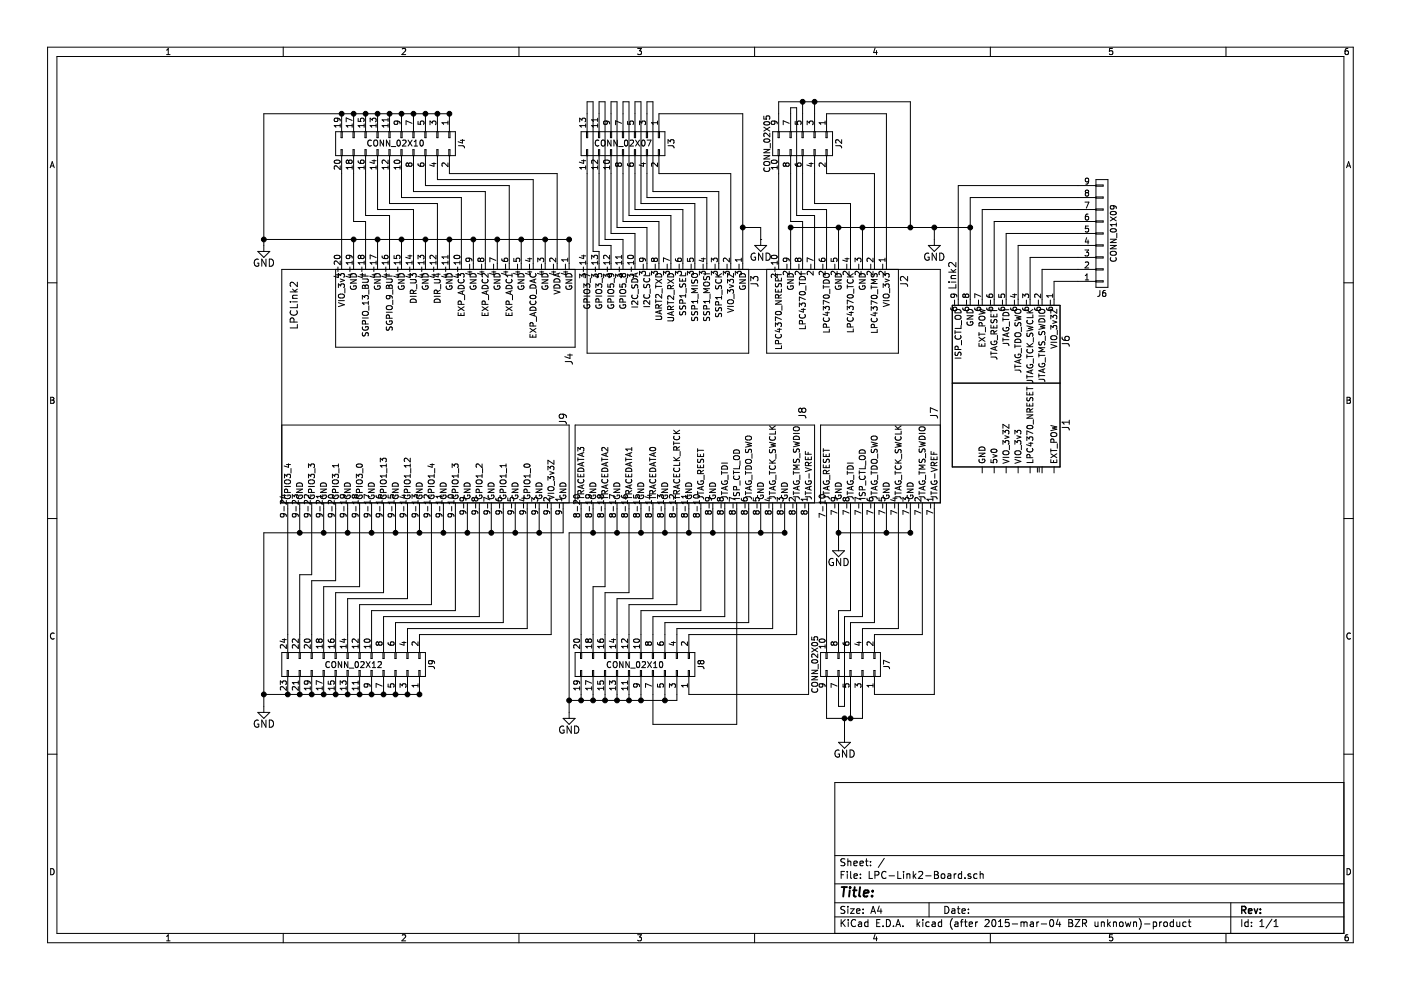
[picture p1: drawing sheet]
<svg xmlns="http://www.w3.org/2000/svg" width="297mm" height="210mm" viewBox="0 0 297 210" stroke-linecap="round" stroke-linejoin="round" font-family="sans-serif">
<g fill="none" stroke="#000" stroke-width=".21">
<path d="M10.1 10h276.8v189.9h-276.8zM12.1 12h272.8v185.9h-272.8zM35.3 11.6h.8M35.3 10.6l.4-.3v1.3M60 10v2M85.3 10.4l.5-.1 .2 .3-.8 1h.8M110 10v2M135.2 10.3h.8l-.4 .5h.3l.1 .2-.1 .4-.2 .2-.5-.2M160 10v2M185.5 10.2l-.3 .9h.8M185.8 10.7v.9M210 10v2"/>
<path d="M235.9 10.3h-.6l-.1 .6 .6-.1 .1 .5-.2 .3-.5-.2M259.9 10v2M285.8 10.3h-.4l-.2 .3v.7l.2 .3 .4-.2 .1-.4-.1-.2h-.4l-.2 .2M10.6 35.6l.5-1.3 .4 1.3M10.8 35.2h.6M70.9 34.1a.76 .76 0 0 1 1.2 .3 .74 .74 0 0 1-1.2-.2zM71.2 27.9h25.4v5.1h-25.4zM71.4 25.1l.2 .2v.4h-.6l-.1-.4 .2-.2h.7l.3 .3v.3M72.1 26.6h-1.2l.3 .4M72.1 35.2v.7l-.9-.7-.3 .2 .1 .5M72.1 26.3v.7M72.3 27.9v1.3h.3v-1.3"/>
<path d="M72.3 33v-1.3h.3v1.3M72.4 24.1v3.8M72.4 33v24.1M73.9 34.2l-.2-.3-.3 .3 .1 .4 .2 .1 .2-.3M73.9 34.2l.3-.3 .3 .1 .2 .2v.2l-.3 .3-.3-.1-.2-.2M73.9 34.2v.2M74.7 35.5h-1.3l.4 .4M74.7 26.6h-1.3l.4 .4M74.7 26.3v.7M74.7 35.2v.7M74.7 25.5l-1.3-.5v.8M74.8 27.9v1.3h.3v-1.3"/>
<path d="M74.8 33v-1.3h.3v1.3M75 33v14h2.5v10.1M75 24.1v3.8M75.9 25.1v.6l.6 .1v-.7h.6l.1 .2-.1 .5M75.9 34.1l.1 .3 .2 .2 .8 .1 .2-.3-.1-.4-.6 .1-.1 .3 .2 .3M77.2 35.5h-1.3l.4 .4M77.2 26.3v.7M77.2 35.2v.7M77.2 26.6h-1.3l.4 .4M77.4 27.9v1.3h.2v-1.3M77.4 33v-1.3h.2v1.3M77.5 33v12.7h5.1v11.4"/>
<path d="M77.5 24.1v3.8M78.5 25.8v-.7l.5 .4 .1-.4h.5l.1 .2-.1 .5M78.7 29.8a.56 .56 0 0 0-.7 .5 .56 .56 0 0 0 .7 .5M78.9 34.1h.8M79.3 29.9l.2-.2 .4 .1 .2 .7a.42 .42 0 0 1-.2 .4 .42 .42 0 0 1-.5 0l-.2-.4zM79.3 33.9v.8l-.9-.3M79.7 35.5h-1.2l.3 .4M79.7 26.3v.7M79.7 35.2v.7M79.7 26.6h-1.2l.3 .4M79.9 27.9v1.3h.3v-1.3M79.9 33v-1.3h.3v1.3"/>
<path d="M80 33v11.4h7.7v12.7M80 24.1v3.8M81.3 29.7v1.3l-.7-1.3v1.3M82.3 33.9v.8l-.9-.8-.4 .3 .1 .5M82.3 25.1v.7M82.3 26.3v.7M82.3 35.2v.7M82.3 35.5h-1.3l.4 .4M82.3 26.6h-1.3l.4 .4M82.3 25.4h-1.3l.4 .4M82.5 27.9v1.3h.2v-1.3M82.5 33v-1.3h.2v1.3"/>
<path d="M82.6 33v10.2h10.1v13.9M82.6 24.1v3.8M82.6 29.7v1.3l-.7-1.3v1.3M82.9 31.1h1M83.6 34.1a.76 .76 0 0 1 1.2 .3 .74 .74 0 0 1-1.2-.2zM84.1 25.7l.2 .2v.4h-.6l-.1-.4 .2-.2h.7l.3 .3v.3M84.3 29.8l.1-.1a.67 .67 0 0 1 .5 .6 .67 .67 0 0 1-.5 .7l-.2-.5zM84.8 35.2v.7M84.8 35.5h-1.2l.3 .4M85 27.9v1.3h.3v-1.3M85 33v-1.3h.3v1.3M85.1 33v8.9h12.7v15.2"/>
<path d="M85.1 24.1v3.8M85.4 29.8l.5-.1 .2 .4-.8 .9h.8M86.5 29.7l.9 1.3M86.6 34.8l.3-.3 .3 .1 .2 .2v.2l-.3 .3-.3-.1-.2-.2M86.6 34.8l-.2-.3-.3 .3 .1 .4 .2 .1 .2-.3M86.6 34.8v.2M87.4 26.1l-1.3-.5v.9M87.4 29.7l-.9 1.3M87.5 27.9v1.3h.3v-1.3M87.5 33v-1.3h.3v1.3M87.7 33v7.6h15.2v16.5M87.7 24.1v3.8"/>
<path d="M87.8 30.1l.4-.4v1.3M87.8 31h.7M88.6 25.7v.6l.6 .1v-.7h.6l.1 .2-.1 .5M88.6 34.7l.1 .3 .2 .2 .7 .1 .3-.3-.1-.4-.6 .1-.1 .3 .2 .3M89.1 29.8l.2-.1a.67 .67 0 0 1 .5 .6 .67 .67 0 0 1-.5 .7l-.3-.5zM90.1 27.9v1.3h.2v-1.3M90.1 33v-1.3h.2v1.3M90.2 33v6.3h17.8v17.8M90.2 24.1v3.8M91.2 26.5v-.8l.5 .4 .1-.4h.5l.1 .2-.1 .6M91.6 34.7h.8M92 34.5v.8l-.9-.3"/>
<path d="M92.6 27.9v1.3h.3v-1.3M92.6 33v-1.3h.3v1.3M92.7 33v5.1h20.4v19M92.7 24.1v3.8M95 26h-1.3l.4 .4M95 34.5v.8l-.9-.8-.4 .3 .1 .5M95 25.7v.7M95.2 27.9v1.3h.2v-1.3M95.2 33v-1.3h.2v1.3M95.3 33v3.8h22.8v20.3M95.3 27.9v-3.8h-39.4v29.2M97.2 30.9h1.1l.2 .5"/>
<path d="M97.6 29.8h.9M98 29.6v.7l-.9-.2M122.9 25.8v-.7l.5 .4 .1-.4h.5l.2 .2-.2 .5M123.2 27.9h17.8v5.1h-17.8zM123.3 34.1h.9M123.7 33.9v.8l-.9-.3M124.2 26.3v.7M124.2 35.2v.7M124.2 26.6h-1.3l.4 .4M124.2 35.5h-1.3l.4 .4M124.3 27.9v1.3h.3v-1.3M124.3 33v-1.3h.3v1.3"/>
<path d="M124.5 33v41.9h34.2v-17.8M124.5 27.9v-6.3h1.2v31.7h1.3v3.8M126.7 35.5h-1.3l.4 .4M126.7 33.9v.8l-.9-.8-.4 .3 .1 .5M126.7 25.4h-1.3l.4 .4M126.7 25.1v.7M126.7 26.3v.7M126.7 35.2v.7M126.7 26.6h-1.3l.4 .4M126.9 27.9v1.3h.2v-1.3M126.9 33v-1.3h.2v1.3M127 29.8a.56 .56 0 0 0-.8 .5 .56 .56 0 0 0 .8 .5"/>
<path d="M127 27.9v-6.3h1.3v29.2h3.8v6.3M127 33v19h2.6v5.1M127.5 29.9l.2-.2 .4 .1 .2 .7a.42 .42 0 0 1-.2 .4 .42 .42 0 0 1-.5 0l-.1-.4zM128 34.1a.76 .76 0 0 1 1.2 .3 .74 .74 0 0 1-1.2-.2zM128.5 25.7l.3 .2-.1 .4h-.6l-.1-.4 .2-.2h.7l.3 .3v.3M129.2 35.2v.7M129.2 35.5h-1.2l.3 .4M129.4 27.9v1.3h.3v-1.3M129.4 33v-1.3h.3v1.3M129.6 27.9v-6.3h1.2v26.6h6.4v8.9M129.6 33v16.5h5v7.6M129.6 29.7v1.3l-.8-1.3v1.3"/>
<path d="M130.9 29.7v1.3l-.7-1.3v1.3M131 34.8l.3-.3 .4 .1 .1 .2v.2l-.3 .3-.3-.1-.2-.2M131 34.8l-.2-.3-.3 .3 .1 .4 .2 .1 .2-.3M131 34.8v.2M131.2 31.1h.9M131.8 26.1l-1.3-.5v.9M132 27.9v1.3h.2v-1.3M132 33v-1.3h.2v1.3M132.1 27.9v-6.3h1.3v24.1h8.8v11.4M132.1 33v14h7.6v10.1M132.5 29.8l.2-.1a.67 .67 0 0 1 .4 .6 .67 .67 0 0 1-.4 .7l-.3-.5zM133.1 34.7v.3l.3 .2 .7 .1 .2-.3-.1-.4-.6 .1-.1 .3 .3 .3"/>
<path d="M133.1 25.7v.6l.5 .1v-.7h.6l.1 .2-.1 .5M133.6 29.8l.5-.1 .2 .4-.8 .9h.8M134.5 27.9v1.3h.3v-1.3M134.5 33v-1.3h.3v1.3M134.6 27.9v-6.3h1.3v21.6h11.4v13.9M134.6 33v11.4h10.2v12.7M134.8 29.7l.8 1.3M135.6 26.5v-.8l.5 .4 .1-.4h.5l.2 .2-.2 .6M135.6 29.7l-.8 1.3M136 34.7h.9M136.2 29.8l.1-.1a.67 .67 0 0 1 .5 .6 .67 .67 0 0 1-.5 .7l-.2-.5zM136.4 34.5v.8l-.9-.3"/>
<path d="M137 27.9v1.3h.3v-1.3M137 33v-1.3h.3v1.3M137.2 27.9v-6.3h1.2v19h14v16.5M137.2 33v8.9h12.7v15.2M137.2 29.7h.8l-.5 1.3M139.4 34.5v.8l-.9-.8-.4 .3 .1 .5M139.4 25.7v.7M139.4 26h-1.3l.4 .4M139.6 27.9v1.3h.2v-1.3M139.6 33v-1.3h.2v1.3M139.7 27.9v-3.8h17.8v33M139.7 33v3.8h15.2v20.3"/>
<path d="M141.6 30.9h1.1l.2 .5M141.6 30.4v-.8l.5 .5 .1-.4h.6l.1 .2-.1 .5M161.9 33h1.3l-1.3 .7h1.3M161.9 24.6v.6l.6 .1v-.7h.6l.1 .2-.1 .5M161.9 31.7h1.3l-1.3 .7h1.3M161.9 27l1.3 .8M162 26a.76 .76 0 0 1 1.2 .2 .74 .74 0 0 1-1.3-.1zM162 34.4l.8-.2a.42 .42 0 0 1 .4 .3 .42 .42 0 0 1-.1 .4l-.3 .2-.7-.1-.2-.2zM162 29.6a.69 .69 0 0 1 1.2 .3 .74 .74 0 0 1-1.3-.1zM162 35.6a.56 .56 0 0 0 .6 .8 .56 .56 0 0 0 .5-.8M163.2 28.2v.8l-.9-.8-.4 .3 .1 .4M163.2 27l-1.3 .8"/>
<path d="M163.3 30.4v1M163.6 34.1a.76 .76 0 0 1 1.2 .3 .74 .74 0 0 1-1.3-.2zM163.8 27.9h12.7v5.1h-12.7zM164.1 25.7l.2 .2-.1 .4h-.6l-.1-.4 .2-.2h.8l.3 .3v.3M164.8 35.2v.7M164.8 35.5h-1.3l.4 .4M165 27.9v1.3h.2v-1.3M165 33v-1.3h.2v1.3M165.1 27.9v-6.3h27.9v26.6M165.1 33v24.1M166.6 34.8l.2-.3 .4 .1 .1 .2v.2l-.2 .3-.4-.1-.1-.2M166.6 34.8l-.2-.3-.3 .3 .1 .4 .2 .1 .2-.3"/>
<path d="M166.6 34.8v.2M167.3 26.1l-1.2-.5v.9M167.5 27.9v1.3h.3v-1.3M167.5 33v-1.3h.3v1.3M167.6 27.9v-5.1h1.3v22.9h3.8v11.4M167.6 33v14h2.6v10.1M168.6 25.7v.6l.6 .1v-.7h.5l.2 .2-.2 .5M168.6 34.7v.3l.3 .2 .7 .1 .3-.3-.2-.4-.6 .1v.3l.2 .3M170 27.9v1.3h.3v-1.3M170 33v-1.3h.3v1.3M170.2 33v11.4h5v12.7M170.2 21.6v6.3"/>
<path d="M171.1 26.5v-.8l.5 .4 .1-.4h.6l.1 .2-.1 .6M171.5 34.7h.9M172 34.5v.8l-.9-.3M172.6 27.9v1.3h.2v-1.3M172.6 33v-1.3h.2v1.3M172.7 21.6v6.3M172.7 33v10.2h7.6v13.9M174.9 34.5v.8l-.9-.8-.3 .3 .1 .5M174.9 25.7v.7M174.9 26h-1.2l.3 .4M175.1 27.9v1.3h.3v-1.3M175.1 33v-1.3h.3v1.3"/>
<path d="M175.2 27.9v-3.8h12.7v33M175.2 33v3.8h10.2v20.3M177.2 30.9h1l.2 .5M178.4 29.6v.8l-.9-.8-.3 .3 .1 .4M230.8 38.3l-.2 .3-.4-.1v-.6l.4-.1 .2 .2v.7l-.3 .3h-.3M232.4 38.1h2.5v22.8h-2.5zM232.4 39.3h-29.2v25.4M232.4 39.2h1.5v.3h-1.5M285.5 35.6l.4-1.3 .5 1.3M285.6 35.2h.6M10.1 60h2M54.7 53.3h2.5l-1.3 1.3z"/>
<path d="M54.8 55a.71 .71 0 0 0-.9 .7 .71 .71 0 0 0 .9 .7l.1-.6h-.3M55.9 50.8h64.8v6.3M56.4 54.9v1.6l-.9-1.6v1.6M57.1 54.9a.77 .77 0 0 1 .9 .8 .77 .77 0 0 1-.9 .8zM59.7 57.1h139.7v49.5h-139.7zM63 59.8v1l-1.1-1-.4 .3 .2 .6M70.9 54.3a.76 .76 0 0 1 1.2 .3 .74 .74 0 0 1-1.2-.2zM71.2 57.1v16.5h50.7v-16.5M71.3 58.3h.8M71.6 56.6v1M71.7 58.1v.7l-.9-.2M71.7 58.8v-.8l.5 .4 .1-.3h.6l.1 .1-.1 .6"/>
<path d="M72.1 55.3v.8l-.9-.8-.3 .3 .1 .5M72.2 59.1l.8 .4-.8 .3M73.8 58.3h.9M73.9 54.1l.3 .3-.1 .3-.6 .1-.1-.4 .2-.3 .8 .1 .3 .3v.2M74.2 56.6v1M74.2 58.1v.7l-.9-.2M74.3 59.3h1.3l-1.3 .7h1.3M74.3 58.2a.69 .69 0 0 1 .8-.2 .69 .69 0 0 1 .5 .7h-1.3zM74.7 55.7h-1.3l.4 .4M74.7 55.3v.8M75 50.8v6.3M76.3 58.3h.9"/>
<path d="M76.5 54.4l-.3-.3-.3 .3 .1 .4h.2l.3-.2M76.5 54.4l.2-.3 .4 .1 .1 .2v.2l-.2 .2h-.4l-.1-.2M76.5 54.4v.2M76.7 56.6v1M76.8 58.1v.7l-.9-.2M76.8 59.1h1l.3 .3v.2l-.3 .3h-1M76.8 57.9v.6h1.3M77.2 55.7h-1.3l.4 .4M77.2 55.3v.8M77.4 58.1v.4M78.9 58.3h.8M79.3 56.6v1"/>
<path d="M79.3 58.1v.7l-.9-.2M79.4 59.3h1.2l-1.2 .7h1.2M79.5 58.1a.67 .67 0 0 1 .8-.1 .67 .67 0 0 1 .3 .7h-1.2zM79.7 55.7h-1.2l.3 .4M79.7 55.3v.8M79.7 54.6l-1.2-.5v.8M80 50.8v6.3M81 54.2l.1 .4 .2 .2h.7l.3-.2-.1-.4h-.7v.4l.2 .2M81.4 58.3h.9M81.8 56.6v1M81.9 58.1v.7l-1-.2M81.9 59.1h1l.3 .3v.2l-.3 .3h-1"/>
<path d="M81.9 57.9v.6h1.3M82.3 55.7h-1.3l.4 .4M82.3 55.3v.8M82.5 58.1v.4M83.6 54.2v.6h.5v-.6h.6l.1 .2-.1 .4M84 58.3h.8M84.3 56.6v1M84.4 58.1v.7l-.9-.2M84.4 59.3h1.3l-1.3 .7h1.3M84.5 58.2a.69 .69 0 0 1 .8-.2 .69 .69 0 0 1 .4 .7h-1.3zM84.8 55.7h-1.2l.3 .4M84.8 55.3v.8"/>
<path d="M85.1 50.8v6.3M86.5 58.3h.9M86.5 54.2h.9M86.9 56.6v1M86.9 58.1v.7l-.9-.2M86.9 54.1v.7l-.9-.2M87 58.8v-.8l.5 .4 .1-.3h.5l.1 .1-.1 .6M87 59.3h1l.2 .2v.3l-.2 .2h-1M87.4 55.7h-1.3l.3 .4M87.4 55.3v.8M88.6 54.9v-.8l.5 .5 .1-.4h.6l.1 .2-.1 .5M89 58.3h.9"/>
<path d="M89.4 56.6v1M89.5 58.1v.7l-.9-.2M89.5 59.3h1.3l-1.3 .7h1.3M89.6 58.2a.69 .69 0 0 1 .8-.2 .69 .69 0 0 1 .4 .7h-1.3zM89.9 55.7h-1.3l.4 .4M89.9 55.3v.8M90.2 50.8v6.3M91.6 58.3h.8M92 56.6v1M92 58.1v.7l-.9-.2M92.1 59.3h1l.2 .2v.3l-.2 .2h-1M92.4 54.1v.8l-.9-.8-.3 .3 .1 .4"/>
<path d="M92.4 55.7h-1.2l.3 .4M92.4 55.3v.8M92.5 58.1h.8M92.9 58v.7l-.9-.3M94.1 58.3h.9M94.5 56.6v1M94.5 58.1v.7l-.9-.2M94.6 59.3h1.3l-1.3 .7h1.3M94.6 58.2a.69 .69 0 0 1 .8-.2 .69 .69 0 0 1 .5 .7h-1.3zM95 55.7h-1.3l.4 .4M95 54.1v.7M95 55.3v.8"/>
<path d="M95 54.5h-1.3l.4 .3M95.3 50.8v6.3M96.3 54.3a.76 .76 0 0 1 1.2 .3 .74 .74 0 0 1-1.3-.2zM96.7 58.3h.8M97 56.6v1M97.1 58.1v.7l-.9-.2M97.1 58.8v-.8l.5 .4 .1-.3h.6l.1 .1-.1 .6M97.2 59.2a.56 .56 0 0 0 .6 .8 .56 .56 0 0 0 .5-.8M97.5 55.3v.8M97.5 55.7h-1.3l.4 .4M99.2 57.7h.9M99.3 54.7l.3 .3-.1 .3-.6 .1-.1-.4 .2-.3 .7 .1 .4 .3v.2"/>
<path d="M99.6 56v1M99.6 57.5v.7l-.9-.2M99.7 59.3h1.2l-1.2 .7h1.2M99.7 58.2a.69 .69 0 0 1 .8-.2 .69 .69 0 0 1 .4 .7h-1.2zM100.4 50.8v6.3M101.7 57.7h.9M101.9 55l-.3-.3-.3 .3 .1 .4h.2l.3-.2M101.9 55l.2-.3 .4 .1 .1 .2v.2l-.3 .2h-.3l-.1-.2M101.9 55v.2M102.1 56v1M102.2 57.5v.7l-1-.2M102.3 59.2a.56 .56 0 0 0 .5 .8 .56 .56 0 0 0 .6-.8"/>
<path d="M103.5 58v.8l-.9-.8-.4 .2 .1 .5M104.3 57.7h.8M104.6 56v1M104.7 57.5v.7l-.9-.2M104.7 59.3h1.3l-1.3 .7h1.3M104.8 58.2a.69 .69 0 0 1 .8-.2 .69 .69 0 0 1 .4 .7h-1.3zM105.1 55.2l-1.2-.5v.8M105.4 50.8v6.3M106.4 54.9l.1 .3 .2 .2h.7l.3-.2-.2-.4-.6 .1v.3l.2 .2M106.8 57.7h.9M107.2 56v1M107.2 57.5v.7l-.9-.2"/>
<path d="M107.4 59.2a.56 .56 0 0 0 .5 .8 .56 .56 0 0 0 .5-.8M108.6 58v.7M108.6 58.4h-1.3l.3 .3M108.9 54.8v.6h.6v-.6h.6l.1 .2-.1 .4M109.3 57.7h.9M109.7 56v1M109.8 57.5v.7l-.9-.2M109.8 59.3h1.3l-1.3 .7h1.3M109.9 58.2a.69 .69 0 0 1 .8-.2 .69 .69 0 0 1 .4 .7h-1.3zM110.5 50.8v6.3M111.9 57.7h.8M111.9 54.9h.8"/>
<path d="M112.3 56v1M112.3 57.5v.7l-.9-.2M112.3 54.7v.7l-.9-.2M112.5 58a.56 .56 0 0 0 .5 .8 .56 .56 0 0 0 .5-.8M113.3 59.3v.6M113.6 59.1l-1.2 .5 1.2 .4M114 55.5v-.8l.5 .5 .1-.4h.6l.1 .2-.1 .5M114.4 57.7h.9M114.8 56v1M114.9 57.5v.7l-1-.2M114.9 59.3h1.3l-1.3 .7h1.3M115.1 58.1a.67 .67 0 0 1 .7-.1 .67 .67 0 0 1 .4 .7h-1.3z"/>
<path d="M115.6 50.8v6.3M117 57.7h.8M117.3 56v1M117.4 57.5v.7l-.9-.2M117.5 59.3a.69 .69 0 0 1 .8-.2 .69 .69 0 0 1 .4 .7h-1.3zM117.8 54.7v.8l-.9-.8-.3 .3 .1 .4M118.3 58v.6M118.7 57.9l-1.3 .4 1.3 .4M119.5 57.7h.9M119.9 56v1M119.9 57.5v.7l-.9-.2M120 59.3h1.3l-1.3 .7h1.3"/>
<path d="M120 58.2a.69 .69 0 0 1 .8-.2 .69 .69 0 0 1 .5 .7h-1.3zM120.4 55.1h-1.3l.3 .3M120.4 54.7v.7M122.9 58.9v-.8l.5 .5 .1-.4h.5l.2 .2-.2 .5M123.3 54.2h.9M123.7 56.6v1M123.7 54.1v.7l-.9-.2M124.2 55.7h-1.3l.4 .4M124.2 55.3v.8M125.1 58.5l-1.3-.5v.8M125.2 59v.9M125.4 58.9v-.8l.5 .5 .1-.4h.6l.1 .2-.1 .5"/>
<path d="M125.4 54.9v-.8l.5 .5 .1-.4h.6l.1 .2-.1 .5M126.2 56.6v1M126.3 58.1v.6h.6v-.6h.6l.1 .1-.1 .5M126.7 55.7h-1.3l.4 .4M126.7 55.3v.8M127.7 59v.9M128 58.9v-.8l.5 .5 .1-.4h.5l.1 .2-.1 .5M128.8 56.6v1M129.2 55.7h-1.2l.3 .4M129.2 54.1v.8l-.9-.8-.3 .3 .1 .4M129.2 55.3v.8M129.4 58l.3 .2-.1 .4-.6 .1-.1-.5 .2-.2 .7 .1 .3 .3v.2"/>
<path d="M130.2 59v.9M130.5 58.9v-.8l.5 .5 .1-.4h.6l.1 .2-.1 .5M131.3 56.6v1M131.8 55.7h-1.3l.4 .4M131.8 54.1v.7M131.8 55.3v.8M131.8 54.5h-1.3l.4 .3M131.9 58.2l-.2-.2-.3 .2 .1 .5h.2l.2-.2M131.9 58.2l.3-.2 .3 .1 .2 .1v.3l-.3 .2h-.3l-.2-.2M131.9 58.2v.3M132.8 59v.9M133.1 58.9v-.8l.4 .5 .1-.4h.6l.1 .2-.1 .5"/>
<path d="M133.1 54.3a.76 .76 0 0 1 1.2 .3 .74 .74 0 0 1-1.2-.2zM133.8 56.6v1M134 59.3a.69 .69 0 0 1 .8-.2 .69 .69 0 0 1 .4 .7h-1.3zM134.3 55.7h-1.2l.3 .4M134.3 55.3v.8M134.8 58v.6M135.2 57.9l-1.3 .4 1.3 .4M135.6 58.3v-.8l.5 .5 .1-.4h.5l.2 .2-.2 .5M136.1 54.7l.3 .3-.1 .3-.6 .1-.1-.4 .2-.3 .8 .1 .3 .3v.2M136.4 56v1M136.6 59a.56 .56 0 0 0 .5 .8 .56 .56 0 0 0 .5-.8M137.8 57.9v.6h-1.3"/>
<path d="M138.1 58.3v-.8l.5 .5 .1-.4h.6l.1 .2-.1 .5M138.7 55l-.3-.3-.3 .3 .1 .4h.2l.3-.2M138.7 55l.2-.3 .4 .1 .1 .2v.2l-.3 .2h-.3l-.1-.2M138.7 55v.2M138.9 56v1M139 59.2l1.3 .9M139.1 58.2a.69 .69 0 0 1 .8-.2 .69 .69 0 0 1 .4 .7h-1.3zM140.3 59.2l-1.3 .9M140.7 58.3v-.8l.5 .5 .1-.4h.5l.1 .2-.1 .5M141.5 56v1M141.6 59.2l1.2 .9M141.6 58.2a.69 .69 0 0 1 .8-.2 .69 .69 0 0 1 .4 .7h-1.2z"/>
<path d="M141.9 55.2l-1.2-.5v.8M142.8 59.2l-1.2 .9M143.2 54.9l.1 .3 .2 .2h.7l.3-.2-.1-.4-.7 .1v.3l.2 .2M143.2 58.3v-.8l.5 .5 .1-.4h.6l.1 .2-.1 .5M144 56v1M144.1 59v.6h1.3v-.6M144.7 59.2v.4M145.4 57.9v.6h-1.3M145.7 58.3v-.8l.5 .5 .1-.4h.6l.1 .2-.1 .5M145.7 54.8v.6h.6v-.6h.6l.1 .2-.1 .4M146.5 56v1M146.7 58.2l.8-.2a.42 .42 0 0 1 .4 .2 .42 .42 0 0 1-.1 .4l-.3 .2h-.7l-.2-.3z"/>
<path d="M146.7 59.3v.6l.4 .1a.54 .54 0 0 1 .7-.6l.1 .2-.1 .4M148.3 58.3v-.8l.5 .5 .1-.4h.5l.2 .2-.2 .5M148.7 54.9h.9M149.1 56v1M149.1 54.7v.7l-.9-.2M149.2 58.1h1.2M149.2 58.6v.6l.5 .1a.54 .54 0 0 1 .6-.6l.1 .1v.5M149.2 60l.8-.2a.42 .42 0 0 1 .4 .2 .42 .42 0 0 1 0 .5l-.4 .1h-.6l-.2-.2zM150.8 58.3v-.8l.5 .5 .1-.4h.6l.1 .2-.1 .5M150.8 55.5v-.8l.5 .5 .1-.4h.6l.1 .2-.1 .5M151.6 56v1M151.7 58.7h1.3"/>
<path d="M151.7 58l.7 .7M151.8 59.3a.56 .56 0 0 0 .5 .7 .56 .56 0 0 0 .6-.7M153 58l-.8 .5M153.4 58.3v-.8l.4 .5 .1-.4h.6l.1 .2-.1 .5M154.2 56v1M154.6 54.7v.8l-.9-.8-.3 .3 .1 .4M155.5 58v.8l-1.2-.8v.8M155.9 58.3v-.8l.5 .5 .1-.4h.5l.2 .2-.2 .5M156.7 56v1M156.8 59.3h1.3l-1.3 .7h1.3M157 58.1a.67 .67 0 0 1 .7-.1 .67 .67 0 0 1 .4 .7h-1.3zM157.2 55.1h-1.3l.4 .3"/>
<path d="M157.2 54.7v.7M157.5 48.2h3.8v3.8M159.2 59.6v-1l.6 .5 .2-.5 .5 .1 .2 .2-.2 .7M160 52h2.6l-1.3 1.3zM160.1 53.7a.71 .71 0 0 0-.9 .7 .71 .71 0 0 0 .9 .7l.1-.6h-.3M161.3 50.8h.1M161.7 53.7v1.5l-.9-1.5v1.5M162.4 53.7a.77 .77 0 0 1 .9 .7 .77 .77 0 0 1-.9 .8zM162.6 57.1v17.8h27.9v-17.8M163.6 54.3a.76 .76 0 0 1 1.2 .3 .74 .74 0 0 1-1.3-.2zM164.3 56.6v1M164.4 58.9v.7h1.3v-.7"/>
<path d="M164.4 57.9v.7M164.4 58.2h1.3M164.8 55.3v.8M164.8 58.1v.8l-.9-.8-.4 .3 .1 .4M164.8 55.7h-1.3l.4 .4M165 59.1v.5M166.6 54.7l.2 .3v.3l-.6 .1-.1-.4 .2-.3 .7 .1 .3 .3v.2M166.8 56v1M166.9 59.3h1.3l-1.3 .7h1.3M167 58.2a.69 .69 0 0 1 .8-.2 .69 .69 0 0 1 .4 .7h-1.3zM167.3 57.5v.8l-.9-.8-.3 .3 .1 .4M169.1 55l.3-.3 .3 .1 .2 .2v.2l-.3 .2h-.3l-.2-.2"/>
<path d="M169.1 55l-.2-.3-.3 .3 .1 .4h.2l.2-.2M169.1 55v.2M169.4 56v1M169.5 59.8v.7M169.5 58.1h1.3M169.5 58.8a.69 .69 0 0 1 .8-.1 .69 .69 0 0 1 .5 .6h-1.3zM169.9 57.5v.8l-.9-.8-.4 .3 .1 .4M171.9 56v1M172.4 57.5v.8l-.9-.8-.4 .3 .1 .4M172.4 55.2l-1.3-.5v.8M173.7 54.9v.3l.3 .2h.7l.2-.2-.1-.4-.6 .1v.3l.2 .2M174.5 56v1"/>
<path d="M174.6 58.2l.8-.2a.42 .42 0 0 1 .4 .2 .42 .42 0 0 1 0 .4l-.4 .2h-.7l-.1-.3zM174.6 59.6a.69 .69 0 0 1 .8-.2 .69 .69 0 0 1 .4 .6h-1.2zM174.9 57.5v.8l-.9-.8-.3 .3 .1 .4M176.2 54.8v.6h.6v-.6h.6l.1 .2-.1 .4M177 56v1M177.1 59.3h1.3l-1.3 .7h1.3M177.1 58.2a.69 .69 0 0 1 .8-.2 .69 .69 0 0 1 .5 .7h-1.3zM177.5 57.5v.8l-.9-.8-.4 .3 .1 .4M177.8 48.2v8.9M179.2 54.9h.8M179.5 56v1M179.6 54.7v.7l-.9-.2"/>
<path d="M179.6 58.7h1.3M179.6 58l.7 .7M179.7 59.3a.56 .56 0 0 0 .6 .7 .56 .56 0 0 0 .5-.7M180 57.5v.8l-.9-.8-.4 .3 .2 .4M180.9 58l-.7 .5M181.3 55.5v-.8l.5 .5 .1-.4h.5l.2 .2-.2 .5M182.1 56v1M182.2 59.3h1.2l-1.2 .7h1.2M182.4 58.1a.67 .67 0 0 1 .7-.1 .67 .67 0 0 1 .3 .7h-1.2zM182.6 57.5v.8l-1-.8-.3 .3 .1 .4M182.9 48.2v8.9M184.6 56v1"/>
<path d="M184.8 58v.6l.4 .1a.54 .54 0 0 1 .7-.6l.1 .1-.1 .5M185.1 57.5v.8l-.9-.8-.4 .3 .1 .4M185.1 54.7v.8l-.9-.8-.4 .3 .1 .4M186 59.3h-1.3l.9 .4-.9 .4h1.3M187.2 56v1M187.3 58.8v-.8l.4 .4 .1-.3h.6l.1 .1-.1 .6M187.6 57.5v.8l-.9-.8-.3 .3 .1 .4M187.6 54.7v.7M187.6 55.1h-1.2l.3 .3M187.7 59.1l.8 .4-.8 .3M192.4 58.6v1l-1.1-1-.4 .3 .2 .6M196.8 52h2.6l-1.3 1.3z"/>
<path d="M196.9 53.7a.71 .71 0 0 0-.9 .7 .71 .71 0 0 0 .9 .7l.1-.6h-.3M198.1 48.2v3.8M198.5 53.7v1.5l-.9-1.5v1.5M199.2 53.7a.77 .77 0 0 1 .9 .7 .77 .77 0 0 1-.9 .8zM201.1 59.8h.2M201.1 57.7h1.6M201.6 59.8h1.1M201.6 59.1h1.1M201.6 57.1l.6 .6M202.7 55.6v1l-1.1-1-.5 .4 .2 .5M202.7 58.4h-.8a.37 .37 0 0 0-.3 .3 .37 .37 0 0 0 .2 .4M202.7 57.1l-.6 .4"/>
<path d="M205.7 48.2h-38.1v8.9M230 53h.8l-.4 .5 .4 .1v.5l-.2 .2-.6-.2M230 42.9h.9l-.6 1.2M230.1 55.6l.5-.1 .2 .4-.8 .9h.8M230.1 59.4h.7M230.1 58.4l.4-.3v1.3M230.3 40.8l-.2-.2 .2-.3 .5 .1v.2l-.2 .2M230.3 40.8l-.2 .3 .1 .4 .1 .1h.3l.2-.3v-.3l-.2-.2M230.3 40.8h.3M230.4 50.4l-.3 .9h.8M230.7 45.4h-.4l-.1 .3-.1 .7 .2 .3 .5-.2-.1-.6h-.4l-.2 .2M230.7 50.9v.8"/>
<path d="M230.8 47.9h-.6l-.1 .6h.7v.6l-.2 .1-.5-.1M232.4 57.1h-11.5v7.6M232.4 47h-21.6v17.7M232.4 59.7h-8.9v5M232.4 44.4h-24.2v20.3M232.4 54.6h-14v10.1M232.4 52h-16.5v12.7M232.4 49.5h-19.1v15.2M232.4 59.5h1.5v.3h-1.5M232.4 41.9h-26.7v22.8M232.4 41.8h1.5v.2h-1.5M232.4 44.3h1.5v.3h-1.5"/>
<path d="M232.4 46.8h1.5v.3h-1.5M232.4 49.4h1.5v.2h-1.5M232.4 51.9h1.5v.3h-1.5M232.4 54.5h1.5v.2h-1.5M232.4 57h1.5v.2h-1.5M235.4 52h1.3l-1.3 .8h1.3M235.4 50.7h1.3l-1.3 .7h1.3M235.4 46l1.3 .8M235.5 53.5l.7-.2a.42 .42 0 0 1 .4 .2 .42 .42 0 0 1 0 .4l-.4 .2h-.6l-.2-.3zM235.5 45a.76 .76 0 0 1 1.2 .3 .74 .74 0 0 1-1.3-.2zM235.5 48.6a.69 .69 0 0 1 1.2 .3 .74 .74 0 0 1-1.3-.1zM235.5 54.6a.56 .56 0 0 0 .5 .8 .56 .56 0 0 0 .6-.8"/>
<path d="M235.9 43.6l.3 .2-.1 .4-.6 .1-.1-.5 .2-.2 .8 .1 .3 .3v.2M236.7 47.3v.7M236.7 47.6h-1.3l.4 .4M236.7 46l-1.3 .8M236.8 49.5v.9M284.9 60h2M61.5 64h.2M61.5 61.9h1.5M61.7 65.9a.72 .72 0 0 0 .5 1 .72 .72 0 0 0 .8-.7l-.1-.3M62 63.3h1M62 64h1M62 61.3l.6 .6"/>
<path d="M62.3 68.3v-.7l-.3-.2-.3 .1-.2 .2v.6h1.5M63 62.6h-.7a.37 .37 0 0 0-.3 .3 .37 .37 0 0 0 .2 .4M63 68.8v.7h-1.5M63 64.5v.7h-1.5M63 61.3l-.5 .4M71.7 63.7h1.3M71.7 61v-.8l.5 .4 .1-.4h.6l.1 .2-.1 .6M71.7 64.2l1.3 .4-1.3 .4M71.8 62.5l.8-.2a.42 .42 0 0 1 .4 .3 .42 .42 0 0 1-.1 .4l-.3 .2-.7-.1-.2-.2zM73.1 61.2v.9M74.3 60.6a.59 .59 0 0 0 .6 .8 .59 .59 0 0 0 .6-.8h-.5v.2M76.8 63.4v-.7l.5 .4 .1-.4h.6l.1 .2-.1 .5"/>
<path d="M76.8 67.4h1.3M76.9 69.3a.59 .59 0 0 0 .5 .7 .59 .59 0 0 0 .6-.7h-.5v.2M76.9 70.5v.6l.4 .1a.54 .54 0 0 1 .7-.6l.1 .1-.1 .5M76.9 66.2l.8-.2a.42 .42 0 0 1 .3 .2 .42 .42 0 0 1 0 .5l-.3 .2-.7-.1-.2-.2zM76.9 60.5h.3l.2 .2 .1-.2h.5l.1 .6h-1.3zM77.4 60.7v.4M77.5 68.7l-.1-.6-.5-.1-.1 .7h1.3M78.1 64.2h-1.3l.4 .4M78.1 63.9v.7M78.2 61.4v1M78.2 64.8v1M79.4 60.6a.59 .59 0 0 0 .6 .8 .59 .59 0 0 0 .6-.8h-.5v.2"/>
<path d="M81.9 66.2h1.3M82 65l.7-.2a.42 .42 0 0 1 .4 .2 .42 .42 0 0 1 0 .5l-.4 .1h-.6l-.2-.2zM82 68.1a.59 .59 0 0 0 .5 .7 .59 .59 0 0 0 .6-.7l-.5-.1v.3M82 69.3v.6l.4 .1a.54 .54 0 0 1 .6-.6l.2 .1-.1 .5M82 60.5h.3l.2 .2 .1-.2h.4l.2 .6h-1.3zM82.4 62.7l.3 .2-.1 .4h-.6l-.1-.4 .2-.2h.8l.3 .3v.3M82.5 60.7v.4M82.6 67.5l-.1-.6-.5-.1-.1 .7h1.3M83.3 61.4v1M83.3 63.6v1M84.5 60.6a.59 .59 0 0 0 .6 .8 .59 .59 0 0 0 .5-.8h-.4v.2M87 62.8h1.2"/>
<path d="M87.2 63.5a.67 .67 0 0 1 .7-.1 .67 .67 0 0 1 .3 .7h-1.2zM87.6 62.2v-.6h-.5l-.1 .6h1.2M88.2 61.5l-.6 .4M88.4 60.3v1M89.6 60.6a.59 .59 0 0 0 .5 .8 .59 .59 0 0 0 .6-.8h-.5v.2M92.1 62.8h1.2M92.1 63.6a.69 .69 0 0 1 .8-.2 .69 .69 0 0 1 .4 .7h-1.2zM92.7 62.2l-.1-.6h-.4l-.1 .6h1.2M93.3 61.5l-.6 .4M93.4 60.3v1M94.6 60.6a.59 .59 0 0 0 .6 .8 .59 .59 0 0 0 .6-.8h-.5v.2M97.1 66.3v.6h1.3v-.6"/>
<path d="M97.1 65l1.3 .9M97.2 60.7a.69 .69 0 0 1 .8-.2 .69 .69 0 0 1 .4 .7h-1.3zM97.7 66.5v.4M97.8 64.5l-.1-.6h-.5l-.1 .6h1.3M98 61.8v.5M98.4 65l-1.3 .9M98.4 61.6l-1.3 .5 1.3 .4M98.5 62.6v1M99.7 60.6a.59 .59 0 0 0 .6 .8 .59 .59 0 0 0 .6-.8h-.5v.2M102.2 66.3v.6h1.3v-.6M102.2 65l1.3 .9M102.3 60.7a.69 .69 0 0 1 .7-.2 .69 .69 0 0 1 .5 .7h-1.3z"/>
<path d="M102.8 66.5v.4M102.9 64.5l-.1-.6h-.5l-.1 .6h1.3M103.1 61.8v.5M103.5 65l-1.3 .9M103.5 61.6l-1.3 .5 1.3 .4M103.6 62.6v1M104.8 60.6a.59 .59 0 0 0 .6 .8 .59 .59 0 0 0 .5-.8h-.4v.2M107.3 66.3v.6h1.3v-.6M107.3 65l1.3 .9M107.3 60.7a.69 .69 0 0 1 .8-.2 .69 .69 0 0 1 .5 .7h-1.3zM107.9 66.5v.4M107.9 64.5v-.6h-.5l-.1 .6h1.3"/>
<path d="M108.2 61.8v.5M108.6 65l-1.3 .9M108.6 61.6l-1.3 .5 1.3 .4M108.7 62.6v1M109.9 60.6a.59 .59 0 0 0 .5 .8 .59 .59 0 0 0 .6-.8h-.5v.2M112.4 70.9v.6h1.2v-.6M112.4 69.6l1.2 .9M112.4 62.8a.76 .76 0 0 1 1.2 .2 .74 .74 0 0 1-1.2-.1zM112.4 60.6a.69 .69 0 0 1 .8-.2 .69 .69 0 0 1 .4 .7h-1.2zM112.4 65.3a.69 .69 0 0 1 .8-.2 .69 .69 0 0 1 .4 .7h-1.2zM112.5 63.8a.56 .56 0 0 0 .5 .8 .56 .56 0 0 0 .5-.8M112.9 71.1v.4"/>
<path d="M113 69.1l-.1-.6h-.4l-.1 .6h1.2M113.3 66.4v.5M113.6 69.6l-1.2 .9M113.6 66.2l-1.2 .5 1.2 .4M113.7 61.4v.9M113.7 67.2v1M115 60.6a.59 .59 0 0 0 .5 .8 .59 .59 0 0 0 .6-.8h-.5v.2M117.4 61.5l1.3 .4-1.3 .4M117.5 60.6a.69 .69 0 0 1 .8-.2 .69 .69 0 0 1 .4 .7h-1.3zM119.8 76.7h1.3l.3 .5M120 60.6a.59 .59 0 0 0 .6 .8 .59 .59 0 0 0 .6-.8h-.5v.2M120.3 75.3h1.1"/>
<path d="M120.8 75v1l-1-.4M123.8 61v-.8l.5 .4 .1-.4h.5l.2 .2-.2 .6M123.8 62.8h1.3M123.8 61.6l.8-.2a.42 .42 0 0 1 .4 .2 .42 .42 0 0 1 0 .4l-.4 .2h-.6l-.2-.3zM123.8 64.7a.59 .59 0 0 0 .6 .7 .59 .59 0 0 0 .6-.7l-.5-.1v.2M124.4 63.6l-.2-.3-.3 .1-.1 .6h1.3M126.3 61v-.8l.5 .4 .1-.4h.6l.1 .2-.1 .6M126.3 62.8h1.3M126.4 61.6l.8-.2a.42 .42 0 0 1 .3 .2 .42 .42 0 0 1 0 .4l-.3 .2h-.7l-.2-.3zM126.4 64.7a.59 .59 0 0 0 .5 .7 .59 .59 0 0 0 .6-.7l-.5-.1v.2M127 64l-.1-.6h-.5l-.1 .6h1.3M128.9 60.2v.6l.6 .1v-.7h.5l.1 .2-.1 .5"/>
<path d="M128.9 62.8h1.2M128.9 61.6l.8-.2a.42 .42 0 0 1 .4 .2 .42 .42 0 0 1 0 .4l-.4 .2h-.7l-.1-.3zM128.9 64.7a.59 .59 0 0 0 .6 .7 .59 .59 0 0 0 .6-.7l-.5-.1v.2M129.5 64v-.6h-.5l-.1 .6h1.2M131.4 60.2v.6l.6 .1v-.7h.5l.2 .2-.2 .5M131.4 62.8h1.3M131.5 61.6l.7-.2a.42 .42 0 0 1 .4 .2 .42 .42 0 0 1 0 .4l-.4 .2h-.6l-.2-.3zM131.5 64.7a.59 .59 0 0 0 .5 .7 .59 .59 0 0 0 .6-.7l-.5-.1v.2M132.1 64l-.1-.6h-.5l-.1 .6h1.3M133.9 65.1h1.3M134 60.4v.6h.4a.54 .54 0 0 1 .7-.6l.1 .2-.1 .5M134 62.6a.56 .56 0 0 0 .6 .7 .56 .56 0 0 0 .5-.7"/>
<path d="M135.2 63.8v.8l-.9-.8-.4 .2 .1 .5M135.3 61.3v1M136.5 65h1.3M136.5 60.3v.6l.5 .1a.54 .54 0 0 1 .6-.7l.2 .2-.1 .5M136.6 62.5a.56 .56 0 0 0 .5 .7 .56 .56 0 0 0 .5-.7M137.8 63.7v.8l-1-.8-.3 .3 .1 .5M137.9 61.3v.9M139 67h1l.3 .2v.3l-.3 .2h-1M139 60.4v.7M139 63.5v.7M139 63.9h1.3M139 60.7h1.3"/>
<path d="M139.7 65.3l-.1-.6h-.5l-.1 .6h1.3M139.9 65.9v.6M140.3 62.4v.8l-.9-.8-.4 .3 .1 .4M140.3 65.7l-1.3 .5 1.3 .4M140.3 64.6l-.6 .4M140.4 61.2v1M141.6 67.3h1l.2 .3v.2l-.2 .2h-1M141.6 63.8v.7M141.6 64.2h1.2M142.2 65.6l-.1-.6h-.4l-.1 .6h1.2M142.2 61.2l-.1-.6-.4-.1-.1 .7h1.2M142.4 66.2v.6"/>
<path d="M142.8 62.7v.8l-.9-.8-.3 .3 .1 .4M142.8 66.1l-1.2 .4 1.2 .4M142.8 64.9l-.6 .4M142.8 60.5l-.6 .4M142.9 61.5v1M144.1 60.2v.6h.5a.54 .54 0 0 1 .6-.6l.2 .2-.1 .5M144.1 66.1v.6h.5a.54 .54 0 0 1 .6-.6l.2 .2-.1 .5M144.1 64.8v.6l.5 .1a.54 .54 0 0 1 .6-.6l.2 .2-.1 .4M144.8 64.3l-.1-.6-.5-.1-.1 .7h1.3M145.4 62.7h-1.3l.4 .4M145.4 62.3v.8M145.5 61.1v1"/>
<path d="M146.6 60.6h1.3M146.7 66.1v.6h.4a.54 .54 0 0 1 .7-.6l.1 .2-.1 .5M146.7 67.3v.6h.4a.54 .54 0 0 1 .7-.6l.1 .2-.1 .5M147.3 65.5l-.1-.6-.5-.1-.1 .7h1.3M147.9 63.9h-1.3l.4 .4M147.9 61.2h-1.3l.9 .4-.9 .4h1.3M147.9 63.6v.7M148 62.3v1M149.2 66.1v.6h.5a.54 .54 0 0 1 .6-.6l.1 .2v.5M149.2 67.3v.6h.5a.54 .54 0 0 1 .6-.6l.1 .2v.5M149.8 65.5v-.6l-.5-.1-.1 .7h1.2M150.4 63.9h-1.2l.3 .4"/>
<path d="M150.4 63.6v.7M150.4 61.2h-1.2l.9 .4-.9 .4h1.2M150.5 62.3v1M151.8 65.2v.6l.4 .1a.54 .54 0 0 1 .7-.6l.1 .1-.1 .5M151.8 60.5v.7h.4a.54 .54 0 0 1 .7-.6l.1 .2-.1 .5M151.8 66.4v.6l.4 .1a.54 .54 0 0 1 .7-.6l.1 .2-.1 .4M152.4 64.7l-.1-.7h-.5l-.1 .7h1.3M153 62.7v.7M153 63.1h-1.3l.4 .3M153.1 61.5v1M154.3 65.4l1.2 .4-1.2 .4M154.3 65h1.2"/>
<path d="M154.3 60v-.8l.4 .5 .1-.4h.6l.1 .2-.1 .5M154.3 62.2v-.8l.4 .4 .1-.3h.6l.1 .1-.1 .6M154.3 63.7l.8-.1a.42 .42 0 0 1 .4 .2 .42 .42 0 0 1-.1 .4l-.3 .2h-.7l-.1-.3zM154.7 60.4l.8 .3-.8 .3M155.6 62.4v.9M156.8 60.6a.59 .59 0 0 0 .6 .8 .59 .59 0 0 0 .6-.8h-.5v.2M159.2 60.2h1.3l.2 .5M164.4 61.3v.6h1.3v-.6M164.4 69.3v-.8l.5 .4 .1-.4h.5l.2 .2-.2 .6M164.4 63.8h1.3l-1.3 .7h1.3M164.5 60.1v.6l.4 .1a.54 .54 0 0 1 .6-.6l.2 .1-.1 .5M164.5 66.2a.76 .76 0 0 1 1.2 .3 .74 .74 0 0 1-1.3-.2z"/>
<path d="M164.5 70.9a.56 .56 0 0 0 .5 .8 .56 .56 0 0 0 .5-.8M164.8 69.8h.9M165 61.5v.4M165.1 72.9l-.1-.6-.5-.1-.1 .7h1.3M165.1 63.2l-.1-.6-.5-.1-.1 .7h1.3M165.2 69.6v.8l-.9-.3M165.7 73.3v.6h-1.3M165.7 67.7l-1.3-.5v.8M165.7 62.5l-.6 .4M165.8 64.8v1M167 60.6a.59 .59 0 0 0 .6 .8 .59 .59 0 0 0 .5-.8h-.4v.2M169.5 65v-.7l.5 .4 .1-.4h.5l.2 .2-.2 .5"/>
<path d="M169.5 60.1h1.3M169.5 62a.76 .76 0 0 1 1.3 .2 .74 .74 0 0 1-1.3-.1zM169.6 66.7a.56 .56 0 0 0 .5 .8 .56 .56 0 0 0 .5-.8M169.9 65.6h.9M170.1 68.7v-.6l-.5-.1-.1 .7h1.3M170.3 65.4v.8l-.9-.3M170.8 69.1v.6h-1.3M170.8 63.5l-1.3-.5v.8M170.9 60.6v1M174.6 65.7v-.7l.4 .4 .1-.4h.6l.1 .2-.1 .5M174.6 60.5v.7M174.6 60.8h1.2"/>
<path d="M174.7 62.7a.69 .69 0 0 1 1.1 .3 .74 .74 0 0 1-1.2-.2zM174.7 67.4a.56 .56 0 0 0 .5 .8 .56 .56 0 0 0 .5-.8M175 66.3h.8M175.2 69.4l-.1-.6-.4-.1-.1 .7h1.2M175.4 66.1v.8l-.9-.3M175.8 69.8v.6h-1.2M175.8 64.2l-1.2-.5v.8M175.9 61.3v1M177.1 60.6a.59 .59 0 0 0 .6 .8 .59 .59 0 0 0 .6-.8h-.5v.2M179.6 65.7v-.8l.5 .4 .1-.3h.6l.1 .1-.1 .6M179.6 60.4v.7M179.6 60.8h1.3"/>
<path d="M179.7 62.7a.76 .76 0 0 1 1.2 .2 .74 .74 0 0 1-1.3-.1zM179.7 67.3a.56 .56 0 0 0 .6 .8 .56 .56 0 0 0 .5-.8M180 66.3h.9M180.3 69.3l-.1-.6h-.5l-.1 .6h1.3M180.5 66.1v.7l-.9-.2M180.9 69.7v.6h-1.3M180.9 64.2l-1.3-.6v.9M181 61.3v.9M182.2 60.6a.59 .59 0 0 0 .6 .8 .59 .59 0 0 0 .6-.8h-.5v.2M184.7 65.8v-.8l.5 .5 .1-.4h.6l.1 .2-.1 .5M184.7 60.5v.8M184.7 60.9h1.3"/>
<path d="M184.8 62.8a.76 .76 0 0 1 1.2 .2 .74 .74 0 0 1-1.3-.1zM184.8 67.5a.56 .56 0 0 0 .5 .7 .56 .56 0 0 0 .6-.7M185.1 66.4h.9M185.4 69.5l-.1-.7h-.5l-.1 .7h1.3M185.6 66.2v.8l-1-.3M186 69.9v.6h-1.3M186 64.3l-1.3-.5v.8M186.1 61.4v.9M187.3 64.2l1.2 .4-1.2 .4M187.3 63.7h1.2M187.3 61v-.8l.4 .4 .1-.4h.6l.1 .2-.1 .6M187.3 62.5l.8-.2a.42 .42 0 0 1 .4 .3 .42 .42 0 0 1-.1 .4l-.3 .2-.7-.1-.1-.2z"/>
<path d="M188.6 61.2v.9M190.9 60.2h1.3l.2 .5M201.6 65.3v.3l.3 .2 .7 .1 .3-.3-.2-.4-.6 .1v.3l.2 .3M201.9 64.7h22.8v34.3h-22.8zM202.1 62.3l.3 .3-.1 .4h-.6l-.1-.4 .2-.3 .8 .1 .3 .3v.3M202.4 63.6v1M202.5 75.9h1.3M202.5 70.1v.7M202.5 70.4h1.3M202.5 65.9a.69 .69 0 0 1 .8-.2 .69 .69 0 0 1 .5 .6h-1.3zM202.5 67l.8-.1a.42 .42 0 0 1 .4 .2 .42 .42 0 0 1 0 .4l-.4 .2h-.6l-.2-.3zM202.5 74.7v.6h.5a.54 .54 0 0 1 .6-.6l.2 .2-.1 .5"/>
<path d="M202.6 71.2a.56 .56 0 0 0 .5 .7 .56 .56 0 0 0 .5-.7M202.7 60.3v.8h-1.6M203.1 74.1v-.6l-.5-.1-.1 .7h1.3M203.8 69v.6h-1.3M203.9 68v.9M203.9 72.2v.9M204.1 65.3l.1 .3 .2 .2 .8 .1 .2-.3-.1-.4-.6 .1-.1 .3 .2 .3M204.7 62.6l-.3-.3-.3 .3 .1 .4 .2 .1 .3-.3M204.7 62.6l.2-.3 .4 .1 .1 .2v.2l-.2 .3-.4-.1-.1-.2M204.7 62.6v.2M204.9 63.6v1M205 66.9h1.3l-1.3 .8h1.3"/>
<path d="M205.1 68.3a.59 .59 0 0 0 .5 .7 .59 .59 0 0 0 .6-.7l-.5-.1v.2M205.1 65.9a.69 .69 0 0 1 .8-.2 .69 .69 0 0 1 .4 .6h-1.3zM206.7 65.3v.3l.3 .2 .7 .1 .2-.3-.1-.4-.6 .1v.3l.2 .3M207.5 63.6v1M207.6 70.5v.7M207.6 72.8v.6h1.2v-.6M207.6 71.5l1.2 .9M207.6 70.9h1.2M207.6 65.5l1.2 .4-.9 .2 .9 .2-1.2 .3M207.6 67.2l.8-.2a.42 .42 0 0 1 .4 .3 .42 .42 0 0 1 0 .4l-.4 .2-.7-.1-.1-.2zM207.9 62.8l-1.2-.5v.8M208.1 73v.4"/>
<path d="M208.2 69.1l-.1-.6-.4-.1-.1 .7h1.2M208.8 71.5l-1.2 .9M208.9 69.4v1M209.2 62.5l.1 .3 .2 .2 .7 .1 .3-.3-.1-.4-.7 .1v.3l.2 .3M209.2 65.3l.1 .3 .2 .2 1.9 .1M209.9 65.9l-.2-.3v-.2l.2-.3 .5 .1 .1 .2v.2l-.3 .3M210 63.6v1M210.1 74.9h1.3M210.1 65.5v.7M210.1 66.6v.6h1.3v-.6M210.1 68.9v.6h1.3v-.6M210.1 74.6v.7"/>
<path d="M210.1 75.7l1.1 .1 .2 .4M210.2 72.4a.59 .59 0 0 0 .5 .7 .59 .59 0 0 0 .6-.7l-.5-.1v.3M210.2 67.7v.6l.4 .1a.54 .54 0 0 1 .6-.6l.2 .2-.1 .4M210.7 66.7v.5M210.7 69.1v.4M210.8 70.8l-.1-.6-.5-.1-.1 .7h1.3M211 73.6v.6M211.4 73.5l-1.3 .4 1.3 .4M211.4 70.1l-.6 .4M211.5 71.1v1M211.8 62.4v.6l.5 .1v-.7h.6l.1 .2-.1 .5M211.8 65.3v.3l.3 .2 .7 .1 .2-.3-.1-.4-.6 .1-.1 .3 .3 .3"/>
<path d="M212.5 63.6v1M212.6 67.4v.7M212.6 71.7v.7M212.6 72.8l1.1 .1 .2 .4M212.6 72h1.3M212.6 67.7h1.3M212.6 65.7h1.3M212.7 69.5a.59 .59 0 0 0 .6 .7 .59 .59 0 0 0 .5-.7l-.5-.1v.3M212.7 66.5a.69 .69 0 0 1 .8-.2 .69 .69 0 0 1 .4 .6h-1.3zM213.5 70.7v.6M213.9 70.6l-1.3 .4 1.3 .4M214 68.2v1"/>
<path d="M214.3 65.3v.3l.3 .2 .7 .1 .3-.3M214.7 62.5h.9M215.1 63.6v1M215.1 62.3v.8l-.9-.3M215.2 73v.7M215.2 77.3v.7M215.2 78.5h1l.2 .4M215.2 77.7h1.2M215.2 73.4h1.2M215.2 66.9l1.2 .3-.9 .2 .9 .3-1.2 .3M215.2 75.1a.59 .59 0 0 0 .6 .8 .59 .59 0 0 0 .6-.8h-.5v.2M215.2 65.8l.8-.2a.42 .42 0 0 1 .4 .2 .42 .42 0 0 1 0 .5l-.4 .1h-.6l-.2-.2z"/>
<path d="M215.2 68.4v.6h.5a.54 .54 0 0 1 .6-.6l.1 .2v.5M215.2 70.7l.8-.2a.42 .42 0 0 1 .4 .3 .42 .42 0 0 1 0 .4l-.4 .2-.6-.1-.2-.2zM215.4 72a.67 .67 0 0 1 .7-.1 .67 .67 0 0 1 .3 .7h-1.2zM215.6 65.6l-.2-.4h-.5l-.1 .4 .2 .3M216.1 76.4v.5M216.4 76.2l-1.2 .5 1.2 .4M216.5 69.4v.9M216.5 73.9v.9M216.8 65.3l.1 .3 .2 .2 .7 .1 .3-.3-.1-.4-.6 .1-.1 .3 .2 .3M216.8 63.1v-.8l.5 .5 .1-.4h.6l.1 .2-.1 .5M217.6 63.6v1M217.7 75.2v.7"/>
<path d="M217.7 79.5v.7M217.7 79.9h1.3M217.7 75.6h1.3M217.7 73.5h1.3M217.7 72.8l.7 .7M217.7 69.1l1.3 .3-.9 .2 .9 .3-1.3 .3M217.7 66.3h1.3M217.7 65.6l.7 .7M217.8 70.6v.6l.4 .1a.54 .54 0 0 1 .7-.6l.1 .2-.1 .4M217.8 77.3a.59 .59 0 0 0 .5 .7 .59 .59 0 0 0 .6-.7h-.5v.2M217.8 67.9a.56 .56 0 0 0 .5 .8 .56 .56 0 0 0 .6-.8M217.8 74.1a.56 .56 0 0 0 .5 .7 .56 .56 0 0 0 .6-.7"/>
<path d="M218.6 78.5v.6M219 66.7v.6h-1.3M219 78.4l-1.3 .4 1.3 .5M219 72.8l-.8 .5M219 65.6l-.8 .6M219.1 71.6v1M219.1 76.1v.9M219.4 65.3v.3l.3 .2 .7 .1 .2-.3M220.2 63.6v1M220.3 75v.7M220.3 79.3v.7M220.3 79.6h1.2"/>
<path d="M220.3 75.3h1.2M220.3 68.7l1.2 .3-.9 .3 .9 .2-1.2 .3M220.3 67h1.2M220.3 77.1a.59 .59 0 0 0 .6 .7 .59 .59 0 0 0 .5-.7l-.4-.1v.3M220.3 65.8l.8-.2a.42 .42 0 0 1 .4 .2 .42 .42 0 0 1-.1 .5l-.3 .1h-.7l-.1-.2zM220.3 67.8a.69 .69 0 0 1 .8-.2 .69 .69 0 0 1 .4 .7h-1.2zM220.3 70.3v.6h.4a.54 .54 0 0 1 .7-.6l.1 .2-.1 .5M220.3 72.5v.6h.4a.54 .54 0 0 1 .7-.6l.1 .2-.1 .5M220.6 62.3v.8l-.9-.8-.3 .3 .1 .5M220.6 65.6l-.1-.4h-.6l-.1 .4 .3 .3M221.1 78.3v.6M221.5 78.2l-1.2 .4 1.2 .4"/>
<path d="M221.5 73.7h-1.2l.8 .4-.8 .5h1.2M221.6 71.2v1M221.6 75.8v1M221.9 65.3l.1 .3 .2 .2 .7 .1 .3-.3-.2-.4-.6 .1v.3l.2 .3M222.7 63.6v1M222.8 67.6v-.8l.5 .5 .1-.4h.5l.2 .2-.2 .5M222.8 69.8v-.8l.5 .5 .1-.4h.5l.2 .2-.2 .5M222.8 73l1.3 .4-1.3 .4M222.8 72.6h1.3M222.8 71.4l.8-.2a.42 .42 0 0 1 .4 .2 .42 .42 0 0 1 0 .4l-.4 .2h-.6l-.2-.3zM223.2 62.3v.8M223.2 62.7h-1.3l.4 .4"/>
<path d="M223.2 68l.9 .3-.9 .3M224.1 65.6v.8l-1.3-.8v.8M224.2 70v1M225.2 71.5l.1 .4a.99 .99 0 0 0 1.4 0l-.1-.5-.6-.1-.2 .3v.3l.2 .3M225.2 72.9h1.3l.2 .5M233.2 61.6v1.1l-.5 .2M234.3 61.6h-.3l-.2 .3v.7l.2 .3 .4-.2-.1-.6h-.3l-.2 .2M10.7 84.2h.5l.2 .3-.2 .3 .3 .3-.2 .4h-.6zM10.7 84.8h.5M59.7 90.1h61v16.5M60.7 98.5h.9M61.2 98.3v.8l-1-.3"/>
<path d="M61.7 99.3v1M65.4 99.2v-.8l.5 .4 .1-.4h.5l.2 .2-.2 .6M66.8 99.3v1M71.7 98.7h-1.2l.3 .4M71.7 98.4v.7M71.8 99.3v1M75.6 98.5a.76 .76 0 0 1 1.2 .3 .74 .74 0 0 1-1.2-.1zM76.9 99.3v1M80.6 97.9v-.7l.5 .4 .1-.4h.6l.1 .2-.1 .5M81.9 98.7h-1.3l.4 .4M81.9 98.4v.7M82 99.3v1"/>
<path d="M87 98.7h-1.3l.4 .4M87 97.2v.7l-.9-.7-.4 .2 .1 .5M87 98.4v.7M87.1 99.3v1M91.2 98.5h.9M91.6 98.3v.8l-.9-.3M92.2 99.3v1M95.9 99.2v-.8l.4 .4 .1-.4h.6l.1 .2-.1 .6M97.2 99.3v1M102.2 98.4v.8l-.9-.8-.4 .2 .1 .5M102.3 99.3v1M107.3 98.7h-1.3l.4 .4"/>
<path d="M107.3 98.4v.7M107.4 99.3v1M111.1 98.5a.76 .76 0 0 1 1.3 .3 .74 .74 0 0 1-1.3-.1zM112.5 99.3v1M116.2 99.6v-.7l.5 .4 .1-.4h.5l.1 .2-.1 .5M116.6 100l.8 .3-.8 .3M117.4 97.6v.8l-1.2-.8v.8M118.6 89.4h1.3l.2 .5M119.2 87.8l.3 .3v.3l-.3 .3-.5-.1-.1-.5a.96 .96 0 0 1 1.5 .1v.3M122.5 97.4h1.3M122.5 95.7v-.8l.5 .4 .1-.4h.6l.1 .2-.1 .6M122.5 97v.8"/>
<path d="M122.6 99.5a.69 .69 0 0 1 .8-.2 .69 .69 0 0 1 .4 .6h-1.3zM123.4 96.1v.6M123.4 98.1v.6M123.8 98l-1.3 .4 1.3 .5M123.8 96l-1.3 .4 1.3 .4M127.6 97.4h1.3M127.6 97v.8M127.6 99.5a.69 .69 0 0 1 .8-.2 .69 .69 0 0 1 .5 .6h-1.3zM128.5 96.1v.6M128.5 98.1v.6M128.9 94.9v.8l-.9-.8-.4 .2 .1 .5M128.9 98l-1.3 .4 1.3 .5"/>
<path d="M128.9 96l-1.3 .4 1.3 .4M132.7 97.4h1.2M132.7 97v.8M132.7 99.5a.69 .69 0 0 1 .8-.2 .69 .69 0 0 1 .4 .6h-1.2zM133.6 96.1v.6M133.6 98.1v.6M133.9 95.2h-1.2l.3 .4M133.9 94.9v.7M133.9 98l-1.2 .4 1.2 .5M133.9 96l-1.2 .4 1.2 .4M137.8 97.4h1.2M137.8 97v.8"/>
<path d="M137.8 95a.76 .76 0 0 1 1.2 .3 .74 .74 0 0 1-1.2-.1zM137.8 99.5a.69 .69 0 0 1 .8-.2 .69 .69 0 0 1 .4 .6h-1.2zM138.6 96.1v.6M138.6 98.1v.6M139 98l-1.2 .4 1.2 .5M139 96l-1.2 .4 1.2 .4M142.8 94h1.3M142.8 91.9h1.3M142.8 93.6v.7M142.8 97.7h1.3M142.8 96.9l.7 .8M142.8 91.2l.7 .7"/>
<path d="M142.9 92.5a.56 .56 0 0 0 .6 .7 .56 .56 0 0 0 .5-.7M142.9 99.2a.56 .56 0 0 0 .6 .8 .56 .56 0 0 0 .5-.8M143.5 95.4l-.1-.6h-.5l-.1 .6h1.3M144.1 98.1v.6h-1.3M144.1 96.9l-.7 .6M144.1 94.7l-.6 .4M144.1 91.2l-.7 .5M144.2 95.7v1M147.9 96.2v.6h1.3v-.6M147.9 95.5h1.3M147.9 98.5v.7h1.3v-.7M147.9 95.1v.7"/>
<path d="M148 97.4v.6h.4a.54 .54 0 0 1 .6-.6l.2 .2-.1 .5M148.5 96.4v.4M148.5 98.7v.5M149.2 99.7l-.6 .4M153 99.9v.7M153 98.2h1.3M153.2 98.9a.67 .67 0 0 1 .7-.1 .67 .67 0 0 1 .4 .7h-1.3zM155.5 99.8v.7M155.6 95.6a.69 .69 0 0 1 .8-.2 .69 .69 0 0 1 .4 .7h-1.3zM155.6 96.8l.8-.2a.42 .42 0 0 1 .3 .2 .42 .42 0 0 1 0 .5l-.3 .2-.7-.1-.2-.2zM156.8 98.8v.6h-1.3M156.9 97.7v1"/>
<path d="M158.1 99.9v.7M158.1 93.7l1.2 .3-.9 .3 .9 .2-1.2 .3M158.1 97.6l.8-.2a.42 .42 0 0 1 .4 .2 .42 .42 0 0 1 0 .5l-.4 .1h-.7l-.1-.2zM158.1 95.2v.7h.4a.54 .54 0 0 1 .7-.6l.1 .2v.5M158.1 92.6l.8-.1a.42 .42 0 0 1 .4 .2 .42 .42 0 0 1 0 .4l-.4 .2-.7-.1-.1-.2zM158.1 99a.69 .69 0 0 1 .8-.2 .69 .69 0 0 1 .4 .7h-1.2zM159.4 96.2v1M163.1 98.2h1.3M163.1 91h1.3M163.1 99.9v.7M163.1 97.5l.7 .7M163.1 93.8l1.3 .3-.9 .2 .9 .3-1.3 .3"/>
<path d="M163.1 90.3l.7 .7M163.2 95.3v.6l.4 .1a.54 .54 0 0 1 .7-.7l.1 .2-.1 .5M163.2 98.8a.56 .56 0 0 0 .6 .7 .56 .56 0 0 0 .5-.7M163.2 92.6a.56 .56 0 0 0 .6 .8 .56 .56 0 0 0 .5-.8M164.4 91.4v.6h-1.3M164.4 97.5l-.7 .5M164.4 90.3l-.7 .5M164.5 96.3v.9M168.2 91.9h1.3M168.2 99.9v.7M168.2 93.6l1.3 .4-.9 .2 .9 .2-1.3 .3M168.3 95.2v.6h.4a.54 .54 0 0 1 .7-.6l.1 .2-.1 .5"/>
<path d="M168.3 97.4v.6h.4a.54 .54 0 0 1 .7-.6l.1 .2-.1 .5M168.3 92.7a.69 .69 0 0 1 .7-.2 .69 .69 0 0 1 .5 .7h-1.3zM168.3 90.7l.8-.2a.42 .42 0 0 1 .3 .2 .42 .42 0 0 1 0 .5l-.3 .1h-.7l-.2-.2zM169.3 88.1h1.4l.2 .5M169.5 98.6h-1.3l.9 .4-.9 .5h1.3M169.6 96.1v1M170 86.8l.3-.3h.3l.3 .3v.3l-.3 .3h-.3l-.3-.3M170 86.8l-.3-.3-.4 .3 .1 .5 .2 .1 .4-.3M170 86.8v.3M170.8 96.8v.7h1.2v-.7M170.8 95.7v.6h1.2M170.8 99.2l1.2 .4-1.2 .4"/>
<path d="M171.3 95.9v.4M171.3 97v.5M171.4 98.7l-.1-.6h-.4l-.1 .6h1.2M172 98l-.6 .4M174.6 96.2v.6h1.2v-.6M174.6 95.5h1.2M174.6 98.5v.7h1.2v-.7M174.6 95.1v.7M174.6 97.4v.6h.4a.54 .54 0 0 1 .7-.6l.1 .2v.5M175.1 96.4v.4M175.1 98.7v.5M175.8 99.7l-.6 .4"/>
<path d="M179.6 99.9v.7M179.6 98.2h1.3M179.7 99a.69 .69 0 0 1 .8-.2 .69 .69 0 0 1 .4 .7h-1.3zM182.2 99.8v.7M182.2 95.6a.69 .69 0 0 1 .8-.2 .69 .69 0 0 1 .4 .7h-1.2zM182.2 96.8l.8-.2a.42 .42 0 0 1 .4 .2 .42 .42 0 0 1 0 .5l-.4 .2-.6-.1-.2-.2zM183.4 98.8v.6h-1.2M183.5 97.7v1M184.7 99.9v.7M184.7 93.7l1.3 .3-.9 .3 .9 .2-1.3 .3M184.8 97.6l.8-.2a.42 .42 0 0 1 .3 .2 .42 .42 0 0 1 0 .5l-.3 .1h-.7l-.2-.2zM184.8 95.2v.7h.4a.54 .54 0 0 1 .7-.6l.1 .2-.1 .5"/>
<path d="M184.8 99a.69 .69 0 0 1 .7-.2 .69 .69 0 0 1 .5 .7h-1.3zM184.8 92.6l.8-.1a.42 .42 0 0 1 .3 .2 .42 .42 0 0 1 0 .4l-.3 .2-.7-.1-.2-.2zM186.1 96.2v1M189.8 99.9v.7M189.8 98.2h1.3M189.8 97.5l.7 .7M189.8 93.8l1.3 .3-1 .2 1 .3-1.3 .3M189.8 91h1.3M189.8 90.3l.7 .7M189.8 95.3v.6l.5 .1a.54 .54 0 0 1 .6-.7l.2 .2-.1 .5M189.9 92.6a.56 .56 0 0 0 .5 .8 .56 .56 0 0 0 .5-.8M189.9 98.8a.56 .56 0 0 0 .5 .7 .56 .56 0 0 0 .5-.7"/>
<path d="M191.1 91.4v.6h-1.3M191.1 97.5l-.8 .5M191.1 90.3l-.8 .5M191.2 96.3v.9M194.9 99.9v.7M194.9 93.6l1.2 .4-.9 .2 .9 .2-1.2 .3M194.9 91.9h1.2M194.9 95.2v.6h.5a.54 .54 0 0 1 .6-.6l.1 .2v.5M194.9 97.4v.6h.5a.54 .54 0 0 1 .6-.6l.1 .2v.5M194.9 90.7l.8-.2a.42 .42 0 0 1 .4 .2 .42 .42 0 0 1 0 .5l-.4 .1h-.7l-.1-.2zM195 92.6a.67 .67 0 0 1 .8-.1 .67 .67 0 0 1 .3 .7h-1.2zM196.1 98.6h-1.2l.9 .4-.9 .5h1.2"/>
<path d="M196.2 96.1v1M197.3 88.1h1.3l.2 .5M197.4 96.8v.7h1.3v-.7M197.4 95.7v.6h1.3M197.4 99.2l1.3 .4-1.3 .4M198 95.9v.4M198 97v.5M198.1 98.7l-.1-.6h-.5l-.1 .6h1.3M198.7 98l-.6 .4M198.8 87.1l-1.5-.6v1M199.4 90.1h-25.4v16.5M201.9 81.2h22.8"/>
<path d="M207.6 96.1h1.2l-1.2 .7h1.2M207.6 97.4a.59 .59 0 0 0 .6 .7 .59 .59 0 0 0 .6-.7h-.5v.2M207.7 94.9a.67 .67 0 0 1 .8-.1 .67 .67 0 0 1 .3 .7h-1.2zM208.2 99v1.3M210.1 97.5v.6h.6v-.6h.5l.2 .1-.2 .5M210.2 95.4a.76 .76 0 0 1 1.2 .3 .74 .74 0 0 1-1.3-.2zM210.5 96.4l.9 .3-.9 .3M210.8 99v1.3M212.6 92v-.8l.5 .5 .1-.4h.6l.1 .2-.1 .5M212.6 97h1.3M212.6 94.2v-.8l.5 .5 .1-.4h.6l.1 .1-.1 .6M212.6 97.4l1.3 .4-1.3 .4"/>
<path d="M212.7 95.8l.8-.2a.42 .42 0 0 1 .4 .2 .42 .42 0 0 1-.1 .4l-.3 .2h-.7l-.2-.3zM213 92.4l.9 .3-.9 .3M213.3 99v1.3M213.9 90v.8l-1.3-.8v.8M214 94.4v.9M215.2 94.2v-.8l.5 .5 .1-.4h.5l.1 .1-.1 .6M215.2 97.4l1.2 .4-1.2 .4M215.2 97h1.2M215.2 92v-.8l.5 .5 .1-.4h.5l.1 .2-.1 .5M215.2 95.8l.8-.2a.42 .42 0 0 1 .4 .2 .42 .42 0 0 1 0 .4l-.4 .2h-.6l-.2-.3zM215.6 92.4l.8 .3-.8 .3M215.9 99v1.3"/>
<path d="M216.5 94.4v.9M217.7 88h1.3l-1.3 .7h1.3M217.7 80.7h1.1l.2 .4M217.7 83.1v.6h1.3v-.6M217.7 85.5v.6h1.3v-.6M217.7 93.4v-.8l.5 .5 .1-.4h.6l.1 .2-.1 .5M217.7 82v.8M217.7 82.4h1.3M217.8 84.3v.6h.4a.54 .54 0 0 1 .7-.6l.1 .2-.1 .5M217.8 90.4a.76 .76 0 0 1 1.2 .2 .74 .74 0 0 1-1.3-.1zM217.8 95.1a.56 .56 0 0 0 .5 .7 .56 .56 0 0 0 .6-.7M218.1 94h.9"/>
<path d="M218.2 96.4h-.4l-.1 .6h1.3M218.2 96.4h.1M218.3 96.4l.1 .6M218.3 83.3v.4M218.3 85.7v.4M218.4 87.4l-.1-.7h-.5l-.1 .7h1.3M218.4 99v1.3M218.6 93.8v.8l-1-.3M219 97.5v.6h-1.3M219 91.9l-1.3-.5v.8M219 86.6l-.6 .4M219.1 89v.9"/>
<path d="M219.9 99.2v.9M220.3 80.4l1 .1 .2 .4M220.3 99.2v.9M220.9 99v1.3M222.8 97.5v.6h1.3v-.6M222.8 95.2v.7M222.8 96.2l1.3 .8M222.8 95.5h1.3M222.8 90.2l1.3 .3-1 .3 1 .2-1.3 .3M222.8 91.9l.8-.2a.42 .42 0 0 1 .4 .2 .42 .42 0 0 1 0 .5l-.4 .2-.6-.1-.2-.2zM223.4 97.6v.5M223.5 93.8l-.1-.6-.5-.1-.1 .7h1.3"/>
<path d="M223.5 99v1.3M224.1 96.2l-1.3 .8M224.2 94.1v.9M225.2 90.6l1.3 .1 .2 .5M226.7 89.1v.9M226.7 89.5h-1.5l.4 .5M285.6 84.2h.4l.3 .3-.3 .3 .3 .3-.2 .4h-.5zM285.6 84.8h.4M10.1 109.9h2M59.8 105h.9M60 108.9l.2 .2-.1 .4-.6 .1-.1-.5 .3-.2 .7 .1 .3 .3v.2M60.2 107.4v.9"/>
<path d="M60.3 104.8v.8l-.9-.3M60.3 103.1h1.3M60.3 101.3v-.7l.5 .4 .1-.4h.6l.1 .2-.1 .5M60.4 105a.59 .59 0 0 0 .5 .7 .59 .59 0 0 0 .6-.7h-.5v.2M60.4 101.9l.8-.2a.42 .42 0 0 1 .3 .3 .42 .42 0 0 1 0 .4l-.3 .2-.7-.1-.2-.2zM60.7 106.1v.8l-.9-.8-.4 .2 .1 .5M61 104.4l-.1-.6h-.5l-.1 .6h1.3M61 106.6v31.8M62 105.7v-.8l.5 .4 .1-.4h.5l.1 .2-.1 .6M62.5 108.9l.3 .2-.1 .4-.6 .1-.1-.5 .2-.2 .7 .1 .3 .3v.2M62.8 107.4v.9M62.9 103.7h1.2l-1.2 .7h1.2"/>
<path d="M62.9 105a.59 .59 0 0 0 .6 .7 .59 .59 0 0 0 .6-.7h-.5v.2M62.9 102.6a.69 .69 0 0 1 .8-.2 .69 .69 0 0 1 .4 .7h-1.2zM63.2 106.1v.8l-.9-.8-.3 .2 .1 .5M63.5 106.6v6.4M65 108.9l.3 .2-.1 .4-.6 .1-.1-.5 .2-.2 .8 .1 .3 .3v.2M65.3 107.4v.9M65.4 103.1h1.3M65.4 101.3v-.7l.5 .4 .1-.4h.5l.2 .2-.2 .5M65.5 105a.59 .59 0 0 0 .5 .7 .59 .59 0 0 0 .6-.7h-.5v.2M65.5 101.9l.7-.2a.42 .42 0 0 1 .4 .3 .42 .42 0 0 1 0 .4l-.4 .2-.6-.1-.2-.2zM65.8 104.9v.8l-.9-.8-.4 .2 .1 .5M65.8 106.1v.8l-.9-.8-.4 .2 .1 .5"/>
<path d="M66.1 104.4l-.1-.6h-.5l-.1 .6h1.3M66.1 106.6v15.3h-2.6v16.5M67.6 108.9l.2 .2v.4l-.6 .1-.1-.5 .2-.2 .7 .1 .3 .3v.2M67.8 107.4v.9M67.9 103.7h1.3l-1.3 .7h1.3M68 105a.59 .59 0 0 0 .6 .7 .59 .59 0 0 0 .5-.7h-.4v.2M68 102.6a.69 .69 0 0 1 .8-.2 .69 .69 0 0 1 .4 .7h-1.3zM68.3 106.1v.8l-.9-.8-.3 .2 .1 .5M68.3 105.2h-1.2l.3 .4M68.3 104.9v.7M68.6 106.6v6.4M69.6 105.1a.76 .76 0 0 1 1.3 .2 .74 .74 0 0 1-1.3-.1z"/>
<path d="M70.1 108.9l.3 .2-.1 .4-.6 .1-.1-.5 .2-.2 .8 .1 .3 .3v.2M70.4 107.4v.9M70.5 103.1h1.2M70.5 101.3v-.7l.5 .4 .1-.4h.5l.1 .2-.1 .5M70.5 105a.59 .59 0 0 0 .6 .7 .59 .59 0 0 0 .6-.7h-.5v.2M70.5 101.9l.8-.2a.42 .42 0 0 1 .4 .3 .42 .42 0 0 1 0 .4l-.4 .2-.6-.1-.2-.2zM70.9 106.1v.8l-1-.8-.3 .2 .1 .5M71.1 104.4v-.6h-.5l-.1 .6h1.2M71.2 106.6v16.5h-5.1v15.3M72.7 108.9l.2 .2-.1 .4-.6 .1-.1-.5 .3-.2 .7 .1 .3 .3v.2M72.7 104.9l.2 .2-.1 .4-.6 .1-.1-.5 .3-.2h.7l.3 .3v.3M72.9 107.4v.9"/>
<path d="M73 103.7h1.3l-1.3 .7h1.3M73.1 105a.59 .59 0 0 0 .5 .7 .59 .59 0 0 0 .6-.7h-.5v.2M73.1 102.6a.69 .69 0 0 1 .7-.2 .69 .69 0 0 1 .5 .7h-1.3zM73.4 106.5h-1.3l.4 .3M73.4 106.1v.7M73.7 106.6v6.4M75.2 108.9l.3 .2-.1 .4-.6 .1-.1-.5 .2-.2 .7 .1 .3 .3v.2M75.2 105.1l-.2-.2-.3 .2 .1 .5h.2l.2-.2M75.2 105.1l.3-.2h.3l.1 .2v.3l-.2 .2h-.4l-.1-.2M75.2 105.1v.3M75.5 107.4v.9M75.6 103.1h1.2"/>
<path d="M75.6 101.3v-.7l.4 .4 .1-.4h.6l.1 .2-.1 .5M75.6 105a.59 .59 0 0 0 .6 .7 .59 .59 0 0 0 .5-.7h-.4v.2M75.6 101.9l.8-.2a.42 .42 0 0 1 .4 .3 .42 .42 0 0 1-.1 .4l-.3 .2-.7-.1-.1-.2zM75.9 106.5h-1.2l.3 .3M75.9 106.1v.7M76.2 104.4l-.1-.6h-.4l-.1 .6h1.2M76.2 106.6v17.8h-7.6v14M77.7 108.9l.3 .2-.1 .4-.6 .1-.1-.5 .2-.2 .8 .1 .3 .3v.2M78 107.4v.9M78.1 103.7h1.3l-1.3 .7h1.3M78.1 105a.59 .59 0 0 0 .6 .7 .59 .59 0 0 0 .6-.7h-.5v.2M78.1 102.6a.69 .69 0 0 1 .8-.2 .69 .69 0 0 1 .5 .7h-1.3z"/>
<path d="M78.5 106.5h-1.3l.4 .3M78.5 106.1v.7M78.5 105.4l-1.3-.6v.9M78.8 106.6v6.4M79.7 105l.1 .4 .2 .2h.8l.2-.2-.1-.5-.6 .1-.1 .4 .3 .2M80.3 108.9l.2 .2v.4l-.7 .1-.1-.5 .3-.2 .7 .1 .3 .3v.2M80.5 107.4v.9M80.6 103.1h1.3M80.7 105a.59 .59 0 0 0 .6 .7 .59 .59 0 0 0 .5-.7h-.5v.2M80.7 101.9l.8-.2a.42 .42 0 0 1 .4 .3 .42 .42 0 0 1-.1 .4l-.3 .2-.7-.1-.2-.2zM81 106.5h-1.3l.4 .3M81 106.1v.7"/>
<path d="M81.3 104.4l-.1-.6h-.5l-.1 .6h1.3M81.3 106.6v19.1h-10.1v12.7M81.9 100.9h-1.3l.4 .4M81.9 100.6v.7M82.3 104.9v.7h.6v-.7h.5l.2 .2-.2 .5M82.8 108.9l.3 .2-.1 .4-.6 .1-.1-.5 .2-.2 .7 .1 .4 .3v.2M83.1 107.4v.9M83.2 103.7h1.2l-1.2 .7h1.2M83.2 105a.59 .59 0 0 0 .6 .7 .59 .59 0 0 0 .6-.7h-.5v.2M83.2 102.6a.69 .69 0 0 1 .8-.2 .69 .69 0 0 1 .4 .7h-1.2zM83.6 106.5h-1.3l.3 .3M83.6 106.1v.7"/>
<path d="M83.9 106.6v6.4M85.2 105h.9M85.4 108.9l.2 .2-.1 .4-.6 .1-.1-.5 .3-.2 .7 .1 .3 .3v.2M85.6 107.4v.9M85.7 104.8v.8l-1-.3M85.7 103.1h1.3M85.8 105a.59 .59 0 0 0 .5 .7 .59 .59 0 0 0 .6-.7h-.5v.2M85.8 101.9l.7-.2a.42 .42 0 0 1 .4 .3 .42 .42 0 0 1 0 .4l-.4 .2-.6-.1-.2-.2zM86.1 106.5h-1.3l.4 .3M86.1 106.1v.7M86.4 104.4l-.1-.6h-.5l-.1 .6h1.3M86.4 106.6v20.3h-12.7v11.5"/>
<path d="M87 100.9h-1.3l.4 .4M87 100.6v.7M87.4 105.7v-.8l.4 .4 .1-.4h.6l.1 .2-.1 .6M87.9 108.9l.2 .2v.4l-.6 .1-.1-.5 .2-.2 .7 .1 .3 .3v.2M88.1 107.4v.9M88.2 103.7h1.3l-1.3 .7h1.3M88.3 105a.59 .59 0 0 0 .6 .7 .59 .59 0 0 0 .5-.7h-.4v.2M88.3 102.6a.69 .69 0 0 1 .8-.2 .69 .69 0 0 1 .4 .7h-1.3zM88.6 106.5h-1.2l.3 .3M88.6 106.1v.7M88.9 106.6v6.4M90.4 108.9l.3 .2-.1 .4-.6 .1-.1-.5 .2-.2 .8 .1 .3 .3v.2"/>
<path d="M90.7 107.4v.9M90.8 103.1h1.3M90.8 105a.59 .59 0 0 0 .6 .7 .59 .59 0 0 0 .6-.7h-.5v.2M90.8 101.9l.8-.2a.42 .42 0 0 1 .4 .3 .42 .42 0 0 1 0 .4l-.4 .2-.6-.1-.2-.2zM91.2 106.5h-1.3l.4 .3M91.2 104.9v.8l-.9-.8-.4 .2 .1 .5M91.2 106.1v.7M91.4 104.4v-.6h-.5l-.1 .6h1.3M91.5 106.6v21.6h-15.3v10.2M92.1 100.9h-1.3l.3 .4M92.1 100.6v.7M93 108.9l.2 .2-.1 .4-.6 .1-.1-.5 .3-.2 .7 .1 .3 .3v.2"/>
<path d="M93.2 107.4v.9M93.3 103.7h1.3l-1.3 .7h1.3M93.4 105a.59 .59 0 0 0 .5 .7 .59 .59 0 0 0 .6-.7h-.5v.2M93.4 102.6a.69 .69 0 0 1 .8-.2 .69 .69 0 0 1 .4 .7h-1.3zM93.7 106.5h-1.3l.4 .3M93.7 105.2h-1.3l.4 .4M93.7 104.9v.7M93.7 106.1v.7M94 106.6v6.4M95 105.1a.76 .76 0 0 1 1.2 .2 .74 .74 0 0 1-1.2-.1zM95.5 108.9l.3 .2-.1 .4-.6 .1-.1-.5 .2-.2 .7 .1 .3 .3v.2M95.8 107.4v.9"/>
<path d="M95.9 103.1h1.2M95.9 105a.59 .59 0 0 0 .6 .7 .59 .59 0 0 0 .6-.7h-.5v.2M95.9 101.9l.8-.2a.42 .42 0 0 1 .4 .3 .42 .42 0 0 1 0 .4l-.4 .2-.7-.1-.1-.2zM96.2 106.1v.7M96.2 106.5h-1.2l.3 .3M96.5 104.4l-.1-.6h-.4l-.1 .6h1.2M96.6 106.6v22.9h-17.8v8.9M97.1 100.9h-1.2l.3 .4M97.1 100.6v.7M98 108.3l.3 .2-.1 .4-.6 .1-.1-.5 .2-.2h.8l.3 .4v.2M98 105.5l.3 .2-.1 .4-.6 .1-.1-.5 .2-.2 .8 .1 .3 .3v.2M98.3 106.8v.9"/>
<path d="M98.4 103.7h1.3l-1.3 .7h1.3M98.5 105a.59 .59 0 0 0 .5 .7 .59 .59 0 0 0 .6-.7h-.5v.2M98.5 102.6a.69 .69 0 0 1 .7-.2 .69 .69 0 0 1 .5 .7h-1.3zM99.1 106.6v6.4M100.6 108.3l.2 .2v.4l-.6 .1-.1-.5 .2-.2h.7l.3 .4v.2M100.6 105.7l-.2-.2-.3 .2 .1 .5h.2l.2-.2M100.6 105.7l.2-.2 .4 .1 .1 .1v.3l-.2 .2h-.4l-.1-.2M100.6 105.7v.3M100.8 106.8v.9M100.9 103.1h1.3M101 105a.59 .59 0 0 0 .6 .7 .59 .59 0 0 0 .5-.7h-.4v.2M101 101.9l.8-.2a.42 .42 0 0 1 .4 .3 .42 .42 0 0 1-.1 .4l-.3 .2-.7-.1-.2-.2z"/>
<path d="M101.6 104.4l-.1-.6h-.5l-.1 .6h1.3M101.6 106.6v24.1h-20.3v7.7M102.2 100.9h-1.3l.4 .4M102.2 100.6v.7M103.1 108.3l.3 .2-.1 .4-.6 .1-.1-.5 .2-.2h.8l.3 .4v.2M103.4 106.8v.9M103.5 103.7h1.2l-1.2 .7h1.2M103.5 105a.59 .59 0 0 0 .6 .7 .59 .59 0 0 0 .6-.7h-.5v.2M103.5 102.6a.69 .69 0 0 1 .8-.2 .69 .69 0 0 1 .4 .7h-1.2zM103.9 106l-1.3-.5v.8M104.2 106.6v6.4M105.1 105.6l.1 .4 .2 .2h.7l.3-.2-.1-.4h-.6l-.1 .4 .2 .2"/>
<path d="M105.7 108.3l.2 .2-.1 .4-.6 .1-.1-.5 .3-.2h.7l.3 .4v.2M105.9 106.8v.9M106 103.1h1.3M106.1 105a.59 .59 0 0 0 .5 .7 .59 .59 0 0 0 .6-.7h-.5v.2M106.1 101.9l.8-.2a.42 .42 0 0 1 .3 .3 .42 .42 0 0 1 0 .4l-.3 .2-.7-.1-.2-.2zM106.7 104.4l-.1-.6h-.5l-.1 .6h1.3M106.7 106.6v25.4h-22.8v6.4M107.3 100.9h-1.3l.4 .4M107.3 100.6v.7M107.7 105.6v.6h.6v-.6h.5l.1 .1-.1 .5M108.2 108.3l.3 .2-.1 .4-.6 .1-.1-.5 .2-.2h.7l.3 .4v.2M108.5 106.8v.9"/>
<path d="M108.6 103.7h1.2l-1.2 .7h1.2M108.6 105a.59 .59 0 0 0 .6 .7 .59 .59 0 0 0 .6-.7h-.5v.2M108.6 102.6a.69 .69 0 0 1 .8-.2 .69 .69 0 0 1 .4 .7h-1.2zM109.2 106.6v6.4M110.6 105.6h.9M110.7 108.3l.3 .2-.1 .4-.6 .1-.1-.5 .2-.2h.8l.3 .4v.2M111 106.8v.9M111 105.5v.7l-.9-.3M111.1 103.1h1.3M111.1 105a.59 .59 0 0 0 .6 .7 .59 .59 0 0 0 .6-.7h-.5v.2M111.1 101.9l.8-.2a.42 .42 0 0 1 .4 .3 .42 .42 0 0 1 0 .4l-.4 .2-.6-.1-.2-.2zM111.8 104.4l-.1-.6h-.5l-.1 .6h1.3"/>
<path d="M111.8 106.6v26.7h-25.4v5.1M112.4 100.9h-1.3l.4 .4M112.4 100.6v.7M112.7 106.3v-.8l.5 .4 .1-.3h.6l.1 .1-.1 .6M113.3 108.3l.2 .2v.4l-.7 .1-.1-.5 .3-.2h.7l.3 .4v.2M113.5 106.8v.9M113.6 103.7h1.3l-1.3 .7h1.3M113.7 105a.59 .59 0 0 0 .6 .7 .59 .59 0 0 0 .5-.7h-.5v.2M113.7 102.6a.69 .69 0 0 1 .8-.2 .69 .69 0 0 1 .4 .7h-1.3zM114.3 106.6v6.4M115.8 108.3l.3 .2-.1 .4-.6 .1-.1-.5 .2-.2h.7l.4 .4v.2M116.1 106.8v.9"/>
<path d="M116.2 101.8v-.8l.5 .5 .1-.4h.5l.1 .2-.1 .5M116.2 105l1.2 .5-1.2 .4M116.2 104.6h1.2M116.2 103.4l.8-.2a.42 .42 0 0 1 .4 .2 .42 .42 0 0 1 0 .5l-.4 .1h-.6l-.2-.2zM116.6 105.5v.8l-1-.8-.3 .2 .1 .5M116.9 106.6v27.9h-28v3.9M117.5 102v1M118.4 108.3l.2 .2-.1 .4-.6 .1-.1-.5 .3-.2h.7l.3 .4v.2M118.6 106.8v.9M118.7 103.7h1.3l-1.3 .7h1.3M118.8 102.6a.69 .69 0 0 1 .7-.2 .69 .69 0 0 1 .5 .7h-1.3zM118.8 105a.59 .59 0 0 0 .5 .7 .59 .59 0 0 0 .6-.7h-.5v.2"/>
<path d="M119.1 105.9h-1.3l.4 .3M119.1 105.5v.7M119.4 106.6v6.4h-63.5v38M121.7 105.1a.76 .76 0 0 1 1.2 .2 .74 .74 0 0 1-1.3-.1zM121.9 106.6v-16.5h50.8v16.5M122.2 109.1l.2-.2 .4 .1 .1 .1v.3l-.3 .2h-.3l-.1-.2M122.2 109.1l-.3-.2-.3 .2 .1 .5h.2l.3-.2M122.2 109.1v.3M122.4 107.4v.9M122.5 105.5h1.3M122.5 100.5v.6h1.3v-.6M122.5 105.1v.8"/>
<path d="M122.6 101.6a.56 .56 0 0 0 .5 .8 .56 .56 0 0 0 .6-.8M122.9 106.1v.8l-.9-.8-.4 .2 .1 .5M123.1 100.7v.4M123.2 104.7l-.1-.6h-.5l-.1 .6h1.3M123.2 106.6v31.8M123.4 102.9v.6M123.8 104l-.6 .4M123.8 102.8l-1.3 .4 1.3 .4M124.7 109.1l-.2-.2-.3 .2 .1 .5h.2l.2-.2M124.7 104.9l.3 .2-.1 .4-.6 .1-.1-.5 .2-.2h.7l.3 .3v.3M124.7 109.1l.3-.2 .3 .1 .1 .1v.3l-.2 .2h-.4l-.1-.2M124.7 109.1v.3"/>
<path d="M125 107.4v.9M125.1 103.7h1.2l-1.2 .7h1.2M125.1 105a.59 .59 0 0 0 .6 .7 .59 .59 0 0 0 .6-.7h-.5v.2M125.1 102.6a.69 .69 0 0 1 .8-.2 .69 .69 0 0 1 .4 .7h-1.2zM125.4 106.5h-1.2l.3 .3M125.4 106.1v.7M125.7 106.6v6.4M127.2 105.1l-.2-.2-.3 .2 .1 .5h.2l.2-.2M127.2 105.1l.3-.2h.4l.1 .2v.3l-.3 .2h-.3l-.2-.2M127.2 109.1l-.2-.2-.3 .2 .1 .5h.2l.2-.2M127.2 109.1l.3-.2 .4 .1 .1 .1v.3l-.3 .2h-.3l-.2-.2M127.2 105.1v.3"/>
<path d="M127.2 109.1v.3M127.5 107.4v.9M127.6 105.5h1.3M127.6 100.5v.6h1.3v-.6M127.6 105.1v.8M127.7 101.6a.56 .56 0 0 0 .5 .8 .56 .56 0 0 0 .5-.8M128 106.5h-1.3l.4 .3M128 106.1v.7M128.2 100.7v.4M128.3 104.7l-.1-.6h-.5l-.1 .6h1.3M128.3 106.6v17.8h-2.6v14M128.5 102.9v.6"/>
<path d="M128.9 104l-.6 .4M128.9 102.8l-1.3 .4 1.3 .4M129.8 109.1l.2-.2 .4 .1 .1 .1v.3l-.2 .2h-.4l-.1-.2M129.8 109.1l-.2-.2-.4 .2 .1 .5h.3l.2-.2M129.8 109.1v.3M130 107.4v.9M130.1 103.7h1.3l-1.3 .7h1.3M130.2 105a.59 .59 0 0 0 .6 .7 .59 .59 0 0 0 .5-.7h-.5v.2M130.2 102.6a.69 .69 0 0 1 .8-.2 .69 .69 0 0 1 .4 .7h-1.3zM130.5 106.5h-1.3l.4 .3M130.5 106.1v.7M130.5 105.4l-1.3-.6v.9"/>
<path d="M130.8 106.6v6.4M131.8 105v.4l.3 .2h.7l.3-.2-.2-.5-.6 .1v.4l.2 .2M132.3 109.1l.3-.2 .3 .1 .2 .1v.3l-.3 .2h-.4l-.1-.2M132.3 109.1l-.2-.2-.3 .2 .1 .5h.2l.2-.2M132.3 109.1v.3M132.6 107.4v.9M132.7 105.5h1.2M132.7 100.5v.6h1.2v-.6M132.7 105.1v.8M132.8 101.6a.56 .56 0 0 0 .5 .8 .56 .56 0 0 0 .5-.8M133.1 106.1v.7M133.1 106.5h-1.3l.3 .3"/>
<path d="M133.3 100.7v.4M133.3 104.7v-.6h-.5l-.1 .6h1.2M133.4 106.6v19.1h-5.1v12.7M133.6 102.9v.6M133.9 104l-.6 .4M133.9 102.8l-1.2 .4 1.2 .4M134.3 104.9v.7h.6v-.7h.6l.1 .2-.1 .5M134.9 109.1l.2-.2 .4 .1 .1 .1v.3l-.3 .2h-.3l-.1-.2M134.9 109.1v.3M134.9 109.1l-.3-.2-.3 .2 .1 .5h.2l.3-.2M135.1 107.4v.9M135.2 103.7h1.3l-1.3 .7h1.3"/>
<path d="M135.3 105a.59 .59 0 0 0 .5 .7 .59 .59 0 0 0 .6-.7h-.5v.2M135.3 102.6a.69 .69 0 0 1 .7-.2 .69 .69 0 0 1 .5 .7h-1.3zM135.6 106.1v.7M135.6 106.5h-1.3l.4 .3M135.9 106.6v6.4M137.3 105h.8M137.4 109.1l.2-.2 .4 .1 .1 .1v.3l-.2 .2h-.4l-.1-.2M137.4 109.1l-.2-.2-.3 .2 .1 .5h.2l.2-.2M137.4 109.1v.3M137.6 107.4v.9M137.7 104.8v.8l-.9-.3M137.8 105.5h1.2"/>
<path d="M137.8 100.5v.6h1.2v-.6M137.8 105.1v.8M137.9 101.6a.56 .56 0 0 0 .5 .8 .56 .56 0 0 0 .5-.8M138.1 106.1v.7M138.1 106.5h-1.2l.3 .3M138.3 100.7v.4M138.4 104.7l-.1-.6h-.4l-.1 .6h1.2M138.4 106.6v20.3h-7.6v11.5M138.6 102.9v.6M139 104l-.6 .4M139 102.8l-1.2 .4 1.2 .4M139.4 105.7v-.8l.5 .4 .1-.4h.5l.2 .2-.2 .6"/>
<path d="M139.9 109.1l.3-.2 .3 .1 .2 .1v.3l-.3 .2h-.3l-.2-.2M139.9 109.1v.3M139.9 109.1l-.2-.2-.3 .2 .1 .5h.2l.2-.2M140.2 107.4v.9M140.3 103.7h1.3l-1.3 .7h1.3M140.3 102.6a.69 .69 0 0 1 .8-.2 .69 .69 0 0 1 .5 .7h-1.3zM140.3 105v.5l.3 .2M140.7 106.1v.7M140.7 106.5h-1.3l.4 .3M141 106.6v6.4M141 105.2v-.2h.4a.55 .55 0 0 1-.1 .7 .55 .55 0 0 1-.7 0M142.5 109.1l.2-.2 .4 .1 .1 .1v.3l-.2 .2h-.4l-.1-.2"/>
<path d="M142.5 109.1l-.3-.2-.3 .2 .1 .5h.2l.3-.2M142.5 109.1v.3M142.7 107.4v.9M142.8 105.5h1.3M142.8 100.5v.6h1.3v-.6M142.8 105.1v.8M142.9 101.6a.56 .56 0 0 0 .6 .8 .56 .56 0 0 0 .5-.8M143.2 104.9v.8l-.9-.8-.4 .2 .1 .5M143.2 106.1v.7M143.2 106.5h-1.3l.4 .3M143.4 100.7v.4M143.5 104.7l-.1-.6h-.5l-.1 .6h1.3"/>
<path d="M143.5 106.6v21.6h-10.1v10.2M143.7 102.9v.6M144.1 104l-.6 .4M144.1 102.8l-1.3 .4 1.3 .4M145 109.1l.3-.2 .3 .1 .1 .1v.3l-.2 .2h-.4l-.1-.2M145 109.1l-.2-.2-.3 .2 .1 .5h.2l.2-.2M145 109.1v.3M145.3 107.4v.9M145.4 103.7h1.2l-1.2 .7h1.2M145.4 102.6a.69 .69 0 0 1 .8-.2 .69 .69 0 0 1 .4 .7h-1.2zM145.4 105a.59 .59 0 0 0 .6 .7 .59 .59 0 0 0 .6-.7h-.5v.2M145.7 104.9v.7"/>
<path d="M145.7 106.1v.7M145.7 106.5h-1.2l.3 .3M145.7 105.2h-1.2l.3 .4M146.1 106.6v6.4M147.1 105.1a.76 .76 0 0 1 1.2 .2 .74 .74 0 0 1-1.3-.1zM147.5 109.1l.3-.2 .4 .1 .1 .1v.3l-.3 .2h-.3l-.2-.2M147.5 109.1l-.2-.2-.3 .2 .1 .5h.2l.2-.2M147.5 109.1v.3M147.8 107.4v.9M147.9 105.3l1.1 .1 .2 .4M147.9 104.5h1.3M147.9 104.2v.7"/>
<path d="M148 102a.59 .59 0 0 0 .5 .7 .59 .59 0 0 0 .6-.7l-.5-.1v.3M148.3 106.1v.7M148.3 106.5h-1.3l.4 .3M148.6 100.4l-.1-.6h-.5l-.1 .6h1.3M148.6 106.6v22.9h-12.7v8.9M148.8 103.2v.6M149.2 103.1l-1.3 .4 1.3 .4M149.3 100.7v1M150.1 108.5l-.2-.2-.3 .2 .1 .5h.2l.2-.2M150.1 108.5l.2-.2h.4l.1 .2v.3l-.2 .2h-.4l-.1-.2M150.1 105.5l.2 .2v.4l-.6 .1-.1-.5 .2-.2 .7 .1 .3 .3v.2M150.1 108.5v.3"/>
<path d="M150.3 106.8v.9M150.4 103.7h1.3l-1.3 .7h1.3M150.5 105a.59 .59 0 0 0 .6 .7 .59 .59 0 0 0 .5-.7h-.4v.2M150.5 102.6a.69 .69 0 0 1 .8-.2 .69 .69 0 0 1 .4 .7h-1.3zM151.1 106.6v6.4M152.6 105.7l-.2-.2-.3 .2 .1 .5h.2l.2-.2M152.6 108.5l-.2-.2-.3 .2 .1 .5h.2l.2-.2M152.6 108.5l.3-.2h.3l.2 .2v.3l-.3 .2h-.3l-.2-.2M152.6 105.7l.3-.2 .3 .1 .2 .1v.3l-.3 .2h-.3l-.2-.2M152.6 105.7v.3M152.6 108.5v.3M152.9 106.8v.9"/>
<path d="M153 105.3l1 .1 .3 .4M153 104.5h1.3M153 100.2h1.3M153 104.2v.7M153 102a.59 .59 0 0 0 .6 .7 .59 .59 0 0 0 .6-.7l-.5-.1v.3M153.7 106.6v24.1h-15.3v7.7M153.9 103.2v.6M154.3 103.1l-1.3 .4 1.3 .4M154.4 100.7v1M155.2 108.5l.2-.2h.4l.1 .2v.3l-.3 .2h-.3l-.1-.2M155.2 108.5l-.3-.2-.3 .2 .1 .5h.2l.3-.2M155.2 108.5v.3"/>
<path d="M155.4 106.8v.9M155.5 105.7h1.3M155.5 100.2h1.3M155.6 104.4v.6l.4 .1a.54 .54 0 0 1 .7-.6l.1 .1-.1 .5M155.6 100.9a.56 .56 0 0 0 .5 .8 .56 .56 0 0 0 .6-.8M155.9 106l-1.3-.5v.8M156.2 103.9l-.1-.7h-.5l-.1 .7h1.3M156.2 106.6v47h-17.8v-10.2M156.9 101.9v1M157.2 105.6v.4l.3 .2h.7l.2-.2-.1-.4h-.6v.4l.2 .2M157.7 108.5l.3-.2h.3l.1 .2v.3l-.2 .2h-.4l-.1-.2M157.7 108.5l-.2-.2-.3 .2 .1 .5h.2l.2-.2"/>
<path d="M157.7 108.5v.3M158 106.8v.9M158.1 104.2v.7M158.1 105.3l1 .1 .2 .4M158.1 104.5h1.2M158.1 100.2h1.2M158.1 102a.59 .59 0 0 0 .6 .7 .59 .59 0 0 0 .6-.7l-.5-.1v.3M158.7 106.6v25.4h-17.7v6.4M158.9 103.2v.6M159.3 103.1l-1.2 .4 1.2 .4M159.4 100.7v1M159.7 105.6v.6h.6v-.6h.6l.1 .1-.1 .5"/>
<path d="M160.2 108.5l-.2-.2-.3 .2 .1 .5h.2l.2-.2M160.2 108.5l.3-.2h.4l.1 .2v.3l-.3 .2h-.3l-.2-.2M160.2 108.5v.3M160.5 106.8v.9M160.6 103.7h1.3l-1.3 .7h1.3M160.6 105a.59 .59 0 0 0 .6 .7 .59 .59 0 0 0 .6-.7h-.5v.2M160.6 102.6a.69 .69 0 0 1 .8-.2 .69 .69 0 0 1 .5 .7h-1.3zM161.3 106.6v6.4M162.7 105.6h.8M162.8 108.5l-.2-.2-.4 .2 .1 .5h.3l.2-.2M162.8 108.5l.2-.2h.4l.1 .2v.3l-.2 .2h-.4l-.1-.2M162.8 108.5v.3"/>
<path d="M163 106.8v.9M163.1 105.5v.7l-.9-.3M163.1 105.3l1.1 .1 .2 .4M163.1 104.5h1.3M163.1 100.2h1.3M163.1 104.2v.7M163.2 102a.59 .59 0 0 0 .6 .7 .59 .59 0 0 0 .5-.7l-.5-.1v.3M163.8 106.6v26.7h-20.3v5.1M164 103.2v.6M164.4 103.1l-1.3 .4 1.3 .4M164.5 100.7v1M164.8 106.3v-.8l.5 .4 .1-.3h.5l.2 .1-.2 .6"/>
<path d="M165.3 108.5l-.2-.2-.3 .2 .1 .5h.2l.2-.2M165.3 108.5l.3-.2h.3l.2 .2v.3l-.3 .2h-.4l-.1-.2M165.3 108.5v.3M165.6 106.8v.9M165.7 103.7h1.2l-1.2 .7h1.2M165.7 105a.59 .59 0 0 0 .6 .7 .59 .59 0 0 0 .6-.7h-.5v.2M165.7 102.6a.69 .69 0 0 1 .8-.2 .69 .69 0 0 1 .4 .7h-1.2zM166.4 106.6v6.4h-45.7v39.3M167.9 108.5l-.3-.2-.3 .2 .1 .5h.2l.3-.2M167.9 108.5l.2-.2h.4l.1 .2v.3l-.3 .2h-.3l-.1-.2M167.9 108.5v.3M168.1 106.8v.9"/>
<path d="M168.2 105.3l1.1 .1 .2 .4M168.2 104.5h1.3M168.2 100.2h1.3M168.2 104.2v.7M168.3 102a.59 .59 0 0 0 .5 .7 .59 .59 0 0 0 .6-.7l-.5-.1v.3M168.6 105.5v.8l-.9-.8-.4 .2 .1 .5M168.9 106.6v27.9h-22.8v3.9M169.1 103.2v.6M169.5 103.1l-1.3 .4 1.3 .4M169.6 100.7v1M170.4 108.5l-.2-.2-.3 .2 .1 .5h.2l.2-.2M170.4 108.5l.3-.2h.3l.1 .2v.3l-.2 .2h-.4l-.1-.2"/>
<path d="M170.4 108.5v.3M170.7 106.8v.9M170.8 105.3l1 .1 .2 .4M170.8 104.5h1.2M170.8 104.2v.7M170.8 102a.59 .59 0 0 0 .6 .7 .59 .59 0 0 0 .5-.7l-.4-.1v.3M171.1 105.9h-1.2l.3 .3M171.1 105.5v.7M171.4 106.6v40.6h-25.3v-3.8M171.5 100.4v1M171.6 103.2v.6M172 103.1l-1.2 .4 1.2 .4"/>
<path d="M173.7 105.1a.76 .76 0 0 1 1.2 .2 .74 .74 0 0 1-1.2-.1zM174.5 107.4v.9M174.6 105.3l1 .1 .2 .4M174.6 104.5h1.2M174.6 104.2v.7M174.6 102a.59 .59 0 0 0 .6 .7 .59 .59 0 0 0 .6-.7l-.5-.1v.3M174.9 109.4l-1.2-.5v.8M174.9 106.1v.7M174.9 106.5h-1.2l.3 .3M175.2 100.4l-.1-.6h-.4l-.1 .6h1.2M175.2 106.6v31.8M175.4 103.2v.6"/>
<path d="M175.8 103.1l-1.2 .4 1.2 .4M175.9 100.7v1M176.5 116.8h2.6l-1.3 1.2zM176.6 118.5a.71 .71 0 0 0-.9 .7 .71 .71 0 0 0 .9 .6l.1-.5h-.3M176.7 105.5l.3 .2-.1 .4-.6 .1-.1-.5 .2-.2 .8 .1 .3 .3v.2M177 106.8v.9M177.1 103.7h1.3l-1.3 .7h1.3M177.1 105a.59 .59 0 0 0 .6 .7 .59 .59 0 0 0 .6-.7h-.5v.2M177.1 102.6a.69 .69 0 0 1 .8-.2 .69 .69 0 0 1 .5 .7h-1.3zM177.5 108.8l-1.3-.6v.9M177.8 106.6v10.2M178.2 118.4v1.5l-.8-1.5v1.5"/>
<path d="M179 118.4a.77 .77 0 0 1 .8 .8 .77 .77 0 0 1-.8 .7zM179.3 105.7l-.2-.2-.4 .2 .2 .5h.2l.2-.2M179.3 105.7l.2-.2 .4 .1 .1 .1v.3l-.2 .2h-.4l-.1-.2M179.3 105.7v.3M179.5 106.8v.9M179.6 105.3l1.1 .1 .2 .4M179.6 104.5h1.3M179.6 100.2h1.3M179.6 104.2v.7M179.7 102a.59 .59 0 0 0 .6 .7 .59 .59 0 0 0 .5-.7l-.5-.1v.3M180 108.8l-1.3-.6v.9M180.3 106.6v22.9h-2.5v8.9"/>
<path d="M180.5 103.2v.6M180.9 103.1l-1.3 .4 1.3 .4M181 100.7v1M182.1 106.8v.9M182.2 105.7h1.2M182.2 100.2h1.2M182.2 104.4v.6l.5 .1a.54 .54 0 0 1 .6-.6l.1 .1v.5M182.3 100.9a.56 .56 0 0 0 .5 .8 .56 .56 0 0 0 .5-.8M182.6 106l-1.3-.5v.8M182.6 108.8l-1.3-.6v.9M182.8 103.9v-.7h-.5l-.1 .7h1.2M182.9 106.6v24.1h-3.8v19.1h-1.3v-6.4"/>
<path d="M183.5 101.9v1M183.8 105.6l.1 .4 .2 .2h.7l.3-.2-.1-.4h-.6l-.1 .4 .2 .2M184.6 106.8v.9M184.7 105.3l1.1 .1 .2 .4M184.7 104.5h1.3M184.7 104.2v.7M184.7 100.2h1.3M184.8 102a.59 .59 0 0 0 .5 .7 .59 .59 0 0 0 .6-.7l-.5-.1v.3M185.1 108.8l-1.3-.6v.9M185.4 106.6v25.4h-5.1v6.4M185.6 103.2v.6M186 103.1l-1.3 .4 1.3 .4"/>
<path d="M186.1 100.7v1M186.4 105.6v.6h.5v-.6h.6l.1 .1-.1 .5M187.2 106.8v.9M187.3 103.7h1.2l-1.2 .7h1.2M187.3 105a.59 .59 0 0 0 .6 .7 .59 .59 0 0 0 .5-.7h-.4v.2M187.3 102.6a.69 .69 0 0 1 .8-.2 .69 .69 0 0 1 .4 .7h-1.2zM187.6 108.8l-1.2-.6v.9M187.9 106.6v6.4M189.3 105.6h.9M189.7 106.8v.9M189.7 105.5v.7l-.9-.3M189.8 105.3l1.1 .1 .2 .4"/>
<path d="M189.8 104.5h1.3M189.8 100.2h1.3M189.8 104.2v.7M189.8 102a.59 .59 0 0 0 .6 .7 .59 .59 0 0 0 .6-.7l-.5-.1v.3M190.2 108.8l-1.3-.6v.9M190.5 106.6v26.7h-7.6v5.1M190.7 103.2v.6M191.1 103.1l-1.3 .4 1.3 .4M191.2 100.7v1M191.4 106.3v-.8l.5 .4 .1-.3h.6l.1 .1-.1 .6M192.2 106.8v.9M192.3 103.7h1.3l-1.3 .7h1.3"/>
<path d="M192.4 105a.59 .59 0 0 0 .6 .7 .59 .59 0 0 0 .5-.7h-.5v.2M192.4 102.6a.69 .69 0 0 1 .8-.2 .69 .69 0 0 1 .4 .7h-1.3zM192.7 108.8l-1.3-.6v.9M193 106.6v6.4h-15.2M194.8 106.8v.9M194.9 105.3l1 .1 .2 .4M194.9 104.5h1.2M194.9 104.2v.7M194.9 100.2h1.2M194.9 102a.59 .59 0 0 0 .6 .7 .59 .59 0 0 0 .6-.7l-.5-.1v.3M195.2 105.5v.8l-.9-.8-.3 .2 .1 .5M195.2 108.8l-1.2-.6v.9"/>
<path d="M195.6 106.6v27.9h-10.2v3.9M195.8 103.2v.6M196.1 103.1l-1.2 .4 1.2 .4M196.2 100.7v1M197.3 106.8v.9M197.4 105.3l1.1 .1 .2 .4M197.4 104.2v.7M197.4 104.5h1.3M197.5 102a.59 .59 0 0 0 .5 .7 .59 .59 0 0 0 .6-.7l-.5-.1v.3M197.8 108.8l-1.3-.6v.9M197.8 105.5v.7M197.8 105.9h-1.3l.4 .3"/>
<path d="M198.1 106.6v40.6h-12.7v-3.8M198.2 100.4v1M198.3 103.2v.6M198.7 103.1l-1.3 .4 1.3 .4M284.9 109.9h2M11.5 134.3a.58 .58 0 0 0-.8 .5 .58 .58 0 0 0 .8 .6M59.7 138.4h30.5v5h-30.5zM59.8 135.6h.9M60.3 135.4v.8l-.9-.3M60.7 136.7v.8l-.9-.8-.4 .2 .1 .5M60.9 138.4v1.2h.2v-1.2M63.2 136.7v.8l-.9-.8-.3 .2 .1 .5"/>
<path d="M63.2 135.5v.8l-.9-.8-.3 .2 .1 .5M63.4 138.4v1.2h.3v-1.2M64.6 135.6a.69 .69 0 0 1 1.2 .3 .74 .74 0 0 1-1.3-.1zM65.8 136.7v.8l-.9-.8-.4 .2 .1 .5M66 138.4v1.2h.2v-1.2M67.6 135.7l.2-.2h.4l.1 .2v.3l-.2 .2-.4-.1-.1-.1M67.6 135.7l-.2-.2-.3 .2 .1 .4 .2 .1 .2-.2M67.6 135.7v.3M68.3 136.7v.7M68.3 137.1h-1.2l.3 .3M68.5 138.4v1.2h.3v-1.2M69.6 135.6v.4l.3 .1 .7 .1 .3-.2-.2-.5-.6 .1v.4l.2 .2"/>
<path d="M70.9 136.7v.7M70.9 137.1h-1.3l.3 .3M71 138.4v1.2h.3v-1.2M72.5 135.6h.9M73 135.4v.8l-.9-.3M73.4 136.7v.7M73.4 137.1h-1.3l.4 .3M73.6 138.4v1.2h.2v-1.2M75.9 135.5v.8l-.9-.8-.3 .2 .1 .5M75.9 136.7v.7M75.9 137.1h-1.2l.3 .3M76.1 138.4v1.2h.3v-1.2"/>
<path d="M77.3 135.7a.76 .76 0 0 1 1.2 .2 .74 .74 0 0 1-1.3-.1zM78.5 136.7v.7M78.5 137.1h-1.3l.4 .3M78.7 138.4v1.2h.2v-1.2M80.3 136.3l.2-.2h.4l.1 .2v.3l-.2 .2h-.4l-.1-.2M80.3 136.3l-.3-.2-.3 .2 .1 .5h.2l.3-.2M80.3 136.3v.3M81.2 138.4v1.2h.2v-1.2M82.3 136.2v.4l.3 .2h.7l.3-.2-.2-.5-.6 .1v.4l.2 .2M83.7 138.4v1.2h.3v-1.2M85.2 136.2h.9M85.7 136v.8l-1-.3"/>
<path d="M86.3 138.4v1.2h.2v-1.2M88.6 136.1v.8l-.9-.8-.3 .2 .1 .5M88.8 138.4v1.2h.3v-1.2M121.7 135.7a.76 .76 0 0 1 1.2 .2 .74 .74 0 0 1-1.3-.1zM121.9 138.4h25.4v5h-25.4zM122.9 136.7v.8l-.9-.8-.4 .2 .1 .5M123.1 138.4v1.2h.2v-1.2M124.7 135.7l.3-.2h.3l.1 .2v.3l-.2 .2-.4-.1-.1-.1M124.7 135.7l-.2-.2-.3 .2 .1 .4 .2 .1 .2-.2M124.7 135.7v.3M125.4 137.1h-1.2l.3 .3M125.4 136.7v.7"/>
<path d="M125.6 138.4v1.2h.3v-1.2M126.7 135.6l.1 .4 .2 .1 .7 .1 .3-.2-.1-.5-.7 .1v.4l.2 .2M128 136.7v.7M128 137.1h-1.3l.4 .3M128.2 138.4v1.2h.2v-1.2M129.7 135.6h.8M130.1 135.4v.8l-.9-.3M130.5 136.7v.7M130.5 137.1h-1.3l.4 .3M130.7 138.4v1.2h.2v-1.2M133.1 135.5v.8l-1-.8-.3 .2 .1 .5M133.1 136.7v.7"/>
<path d="M133.1 137.1h-1.3l.3 .3M133.2 138.4v1.2h.3v-1.2M134.4 135.7a.76 .76 0 0 1 1.2 .2 .74 .74 0 0 1-1.3-.1zM135.6 136.7v.7M135.6 137.1h-1.3l.4 .3M135.8 138.4v1.2h.2v-1.2M137.4 136.3l.2-.2h.4l.1 .2v.3l-.2 .2h-.4l-.1-.2M137.4 136.3l-.2-.2-.3 .2 .1 .5h.2l.2-.2M137.4 136.3v.3M138.3 138.4v1.2h.3v-1.2M139.4 136.2l.1 .4 .2 .2h.7l.3-.2-.2-.5-.6 .1v.4l.2 .2M140.8 138.4v1.2h.3v-1.2"/>
<path d="M142.3 136.2h.9M142.8 136v.8l-.9-.3M143.4 138.4v1.2h.2v-1.2M145.7 136.1v.8l-.9-.8-.3 .2 .1 .5M145.9 138.4v1.2h.3v-1.2M172.1 135.1v.6h.6v-.6h.5l.2 .1-.2 .5M172.1 137.4l1.3 .8M172.1 136.4a.76 .76 0 0 1 1.3 .3 .74 .74 0 0 1-1.3-.2zM173.4 138.7v.7l-.9-.7-.4 .2 .1 .5M173.4 137.4l-1.3 .8M173.7 135.7a.76 .76 0 0 1 1.2 .2 .74 .74 0 0 1-1.2-.1zM174 138.4h12.7v5h-12.7z"/>
<path d="M174.9 136.7v.7M174.9 137.1h-1.2l.3 .3M175.1 138.4v1.2h.3v-1.2M176.7 136.3l-.2-.2-.3 .2 .1 .5h.2l.2-.2M176.7 136.3l.3-.2h.4l.1 .2v.3l-.3 .2h-.3l-.2-.2M176.7 136.3v.3M177.7 138.4v1.2h.2v-1.2M178.7 136.2l.1 .4 .3 .2h.7l.2-.2-.1-.5-.6 .1-.1 .4 .3 .2M180.2 138.4v1.2h.2v-1.2M181.7 136.2h.9M182.1 136v.8l-.9-.3M182.7 138.4v1.2h.3v-1.2"/>
<path d="M185.1 136.1v.8l-.9-.8-.4 .2 .1 .5M185.3 138.4v1.2h.2v-1.2M286.3 134.3a.58 .58 0 0 0-.8 .5 .58 .58 0 0 0 .8 .6M10.1 159.9h2M54.7 151h2.5l-1.3 1.3zM54.8 152.7a.71 .71 0 0 0-.9 .7 .71 .71 0 0 0 .9 .7l.1-.6h-.3M56.4 152.7v1.5l-.9-1.5v1.5M57.1 152.7a.77 .77 0 0 1 .9 .7 .77 .77 0 0 1-.9 .8zM59.4 145.2v-.8l.5 .4 .1-.4h.6l.1 .2-.1 .6M60.7 145.6v.8l-.9-.8-.4 .2 .1 .5M60.9 143.4v-1.2h.2v1.2M61 143.4v3.8"/>
<path d="M63.2 144.4v.7M63.2 145.6v.8l-.9-.8-.3 .2 .1 .5M63.2 144.7h-1.2l.3 .4M63.4 143.4v-1.2h.3v1.2M63.5 143.4v3.8M65 144.4l.3 .2-.1 .4h-.6l-.1-.4 .2-.2h.8l.3 .3v.3M65.8 145.6v.7M65.8 145.9h-1.3l.4 .4M66 143.4v-1.2h.2v1.2M66.1 143.4v3.8M68.3 145.6v.7M68.3 144.9l-1.2-.6v.9"/>
<path d="M68.3 145.9h-1.2l.3 .4M68.5 143.4v-1.2h.3v1.2M68.6 143.4v3.8M69.6 144.4v.6l.6 .1v-.7h.5l.2 .2-.2 .5M69.8 140.4a.56 .56 0 0 0-.7 .5 .56 .56 0 0 0 .7 .5M70.4 140.5l.2-.2h.4l.2 .8a.42 .42 0 0 1-.2 .4 .42 .42 0 0 1-.5 0l-.1-.4zM70.9 145.6v.7M70.9 145.9h-1.3l.3 .4M71 143.4v-1.2h.3v1.2M71.2 143.4v3.8M72.1 145.2v-.8l.5 .4 .1-.4h.6l.1 .2-.1 .6M72.4 140.3v1.3l-.7-1.3v1.3"/>
<path d="M73.4 145.6v.7M73.4 145.9h-1.3l.4 .4M73.6 143.4v-1.2h.2v1.2M73.7 143.4v3.8M73.8 140.3v1.3l-.8-1.3v1.3M74.1 141.7h.9M75.4 140.4l.2-.1a.67 .67 0 0 1 .4 .6 .67 .67 0 0 1-.4 .7l-.3-.5zM75.9 144.4v.7M75.9 145.6v.7M75.9 145.9h-1.2l.3 .4M75.9 144.7h-1.2l.3 .4M76.1 143.4v-1.2h.3v1.2"/>
<path d="M76.2 143.4v3.8M76.5 140.4l.5-.1 .2 .3-.8 1h.8M77.6 140.3l.9 1.3M77.7 145l.3 .2-.1 .4h-.6l-.1-.4 .2-.2h.8l.3 .3v.3M78.5 140.3l-.9 1.3M78.7 143.4v-1.2h.2v1.2M78.8 143.4v3.8M78.9 140.6l.4-.3v1.3M78.9 141.6h.7M80.2 140.4l.4-.1 .3 .3-.8 1h.8M81 145.5l-1.3-.6v.9M81.2 143.4v-1.2h.2v1.2"/>
<path d="M81.3 143.4v3.8M82.3 145v.6l.6 .1v-.7h.5l.2 .2-.2 .5M83.7 143.4v-1.2h.3v1.2M83.9 143.4v3.8M84.8 145.8v-.8l.5 .4 .1-.4h.6l.1 .2-.1 .6M86.3 143.4v-1.2h.2v1.2M86.4 143.4v3.8M88.6 145v.7M88.6 145.3h-1.2l.3 .4M88.8 143.4v-1.2h.3v1.2M88.9 143.4v3.8h-33M90.9 141.3l1 .1 .2 .4"/>
<path d="M91.4 140.1l.3 .2-.1 .4h-.6l-.1-.4 .2-.2h.7l.3 .3v.3M119.4 152.3h2.5l-1.2 1.3zM119.5 154a.71 .71 0 0 0-.9 .7 .71 .71 0 0 0 .9 .7l.1-.6h-.3M121.1 153.9v1.6l-.9-1.6v1.6M121.8 153.9a.77 .77 0 0 1 .9 .8 .77 .77 0 0 1-.9 .8zM122.2 144.4l.2 .2-.1 .4h-.6l-.1-.4 .3-.2h.7l.3 .3v.3M122.9 145.6v.7M122.9 145.9h-1.3l.4 .4M123.1 143.4v-1.2h.2v1.2M123.2 143.4v5.1M125.4 145.6v.7M125.4 144.9l-1.2-.6v.9"/>
<path d="M125.4 145.9h-1.2l.3 .4M125.6 143.4v-1.2h.3v1.2M125.7 143.4v5.1M126.7 144.4v.6l.6 .1v-.7h.6l.1 .2-.1 .5M128 145.6v.7M128 145.9h-1.3l.4 .4M128.2 143.4v-1.2h.2v1.2M128.3 143.4v5.1M129.2 145.2v-.8l.5 .4 .1-.4h.6l.1 .2-.1 .6M129.5 140.4a.56 .56 0 0 0-.8 .5 .56 .56 0 0 0 .8 .5M130.1 140.5l.2-.2h.4l.1 .8a.42 .42 0 0 1-.2 .4 .42 .42 0 0 1-.4 0l-.2-.4zM130.5 145.6v.7"/>
<path d="M130.5 145.9h-1.3l.4 .4M130.7 143.4v-1.2h.2v1.2M130.8 143.4v5.1M132.1 140.3v1.3l-.7-1.3v1.3M133.1 144.4v.7M133.1 145.6v.7M133.1 144.7h-1.3l.3 .4M133.1 145.9h-1.3l.3 .4M133.2 143.4v-1.2h.3v1.2M133.4 143.4v5.1M133.4 140.3v1.3l-.7-1.3v1.3M133.7 141.7h1"/>
<path d="M134.9 145l.2 .2-.1 .4h-.6l-.1-.4 .3-.2h.7l.3 .3v.3M135 140.4l.2-.1a.67 .67 0 0 1 .5 .6 .67 .67 0 0 1-.5 .7l-.3-.5zM135.8 143.4v-1.2h.2v1.2M135.9 143.4v5.1M136.2 140.4l.4-.1 .3 .3-.8 1h.8M137.3 140.3l.8 1.3M138.1 145.5l-1.2-.6v.9M138.1 140.3l-.8 1.3M138.3 143.4v-1.2h.3v1.2M138.6 140.6l.3-.3v1.3M138.6 141.6h.7M139.4 145v.6l.6 .1v-.7h.5l.2 .2-.2 .5"/>
<path d="M139.9 140.4l.2-.1a.67 .67 0 0 1 .4 .6 .67 .67 0 0 1-.4 .7l-.3-.5zM140.8 143.4v-1.2h.3v1.2M141 143.4v5.1M141.9 145.8v-.8l.5 .4 .1-.4h.6l.1 .2-.1 .6M143.4 143.4v-1.2h.2v1.2M143.5 143.4v5.1h-22.8M145.7 145v.7M145.7 145.3h-1.2l.3 .4M145.9 143.4v-1.2h.3v1.2M148 141.3l1 .1 .3 .4M148.5 140.3l-.2-.2-.3 .2 .1 .4 .2 .1 .2-.3M148.5 140.3l.3-.2h.3l.2 .2v.2l-.3 .3-.4-.1-.1-.2"/>
<path d="M148.5 140.3v.2M172.1 143.4h1.3l-1.3 .7h1.3M172.1 142.1h1.3l-1.3 .7h1.3M172.1 144.9l.8-.2a.42 .42 0 0 1 .4 .2 .42 .42 0 0 1 0 .4l-.4 .2h-.6l-.2-.3zM172.1 140.1a.76 .76 0 0 1 1.3 .2 .74 .74 0 0 1-1.3-.1zM172.2 146a.56 .56 0 0 0 .5 .8 .56 .56 0 0 0 .5-.8M173.5 140.8v1M174.2 145l.3 .2-.1 .4h-.6l-.1-.4 .2-.2h.7l.3 .3v.3M175.1 143.4v-1.2h.3v1.2M175.2 143.4v8.9h7.7v-8.9M177.5 145.5l-1.3-.6v.9M177.7 143.4v-1.2h.2v1.2"/>
<path d="M177.8 157.4h2.5l-1.2 1.3zM177.9 159.1a.71 .71 0 0 0-.9 .7 .71 .71 0 0 0 .9 .7l.1-.6h-.3M178.7 145v.6l.6 .1v-.7h.6l.1 .2-.1 .5M179.1 152.3v5.1M179.5 159v1.5l-.9-1.5v1.5M180.2 143.4v-1.2h.2v1.2M180.2 159a.77 .77 0 0 1 .9 .8 .77 .77 0 0 1-.9 .7zM180.3 143.4v8.9M181.3 145.8v-.8l.5 .4 .1-.4h.5l.2 .2-.2 .6M182.7 143.4v-1.2h.3v1.2M185.1 145v.7M185.1 145.3h-1.3l.4 .4"/>
<path d="M185.3 143.4v-1.2h.2v1.2M187.3 141.3l1.1 .1 .2 .4M188.6 140.5l-1.3-.5v.8M284.9 159.9h2M284.9 165.9h-107.9v32M10.7 184.2a.65 .65 0 0 1 .8 .6 .65 .65 0 0 1-.8 .7zM35.3 198.5l.4-.3v1.3M35.3 199.5h.8M60 197.9v2M85.3 198.3l.5-.1 .2 .3-.8 1h.8M110 197.9v2M135.2 198.2h.8l-.4 .5h.3l.1 .2-.1 .5-.2 .1-.5-.1"/>
<path d="M160 197.9v2M177 194.4h107.9M177 191.4h107.9M177 187.4h107.9M177 181.4h107.9M178.3 195v1.5M178.3 185.5h.6M178.5 195.6l.7 .9M179.1 184.8h-.8v1.5M179.1 182.1h-.6l-.2 .2v.3l.8 .4v.4l-.2 .2-.6-.1M179.1 192.2h-.6l-.2 .2v.4l.8 .3v.4l-.2 .2-.6-.1M179.2 195l-.9 .8"/>
<path d="M179.6 184.8v.1M179.6 185.3v1M179.8 192.2v.1M179.8 182.7l.2-.1h.3l.1 1M179.8 182.1v1.5M179.8 192.7v1M179.8 195v.1M179.8 195.5v1M180.3 192.7h.8l-.8 1h.8M180.3 184.8v1.3l.3 .2M181 183.1l.7-.2v-.3h-.4l-.3 .2 .1 .7h.6M181.1 185.8l.7-.2-.1-.3h-.4l-.2 .2v.7h.6"/>
<path d="M181.4 195.1a.71 .71 0 0 0-1 .5 .71 .71 0 0 0 .7 .9l.3-.2M181.6 193.2l.7-.2v-.2l-.5-.1-.2 .2 .1 .7h.6M182 195.5h.6l.1 1M182.3 183.1l.7-.2v-.3h-.4l-.3 .2 .1 .7h.6M182.4 186.1v.2M182.4 185.3v.2M182.7 195.8l-.7 .3 .2 .4 .5-.1M183 192.8v.1M183 193.5v.2M183.5 182.6h.6M183.7 182.1v1.3l.4 .2M184 195.5h-.4l-.3 .2 .1 .6 .2 .2 .4-.1"/>
<path d="M184 195v1.5M184.3 184.8v1.5h.7M184.6 183.4v.2M184.6 182.6v.2M184.6 193.7l.5-1.5 .5 1.5M184.8 193.2h.7M185.5 185.5h.7l.2-.2-.1-.4-.2-.1h-.6v1.5M185.5 198.1l-.3 .9h.8M185.8 198.6v.9M185.9 195.7h.5M186.4 192.1l-.3 1.1h.9M186.6 195h-.7v1.5h.7"/>
<path d="M186.8 192.7v1M187.2 196.3v.2M187.5 182l-1.3 1.9M187.9 184.9a.71 .71 0 0 0-1 .5 .71 .71 0 0 0 .7 .9l.3-.2M187.9 195a.76 .76 0 0 1 .9 .7 .76 .76 0 0 1-.9 .8zM188.5 185.7h1.1M189.4 196.3v.2M189.9 196.5l.5-1.5 .5 1.5M190.1 196h.7M190.4 184.8v1.5h.7M191.4 196.3v.2M191.6 184.8v.1"/>
<path d="M191.6 185.3v1M192.3 185.4l.2-.1h.4v1M192.3 185.3v1M193.6 184.8v1.5M193.8 185.7l.4 .6M194.2 185.3l-.6 .5M194.4 195v1.5M194.6 195.9l.4 .6M194.8 184.9l.6-.1 .2 .4-.9 1.1h.9M195 195.5l-.6 .5M195.7 195v.1M195.7 195.5v1"/>
<path d="M196.3 185.7h1.1M197 191.4v3M197 195.5h-.4l-.3 .2 .1 .6 .2 .2 .4-.1M197.7 195.5h.5l.1 1M198.1 184.8h.5l.3 .2-.3 .5 .3 .1 .1 .4-.3 .3h-.6zM198.1 185.5h.5M198.3 195.8l-.7 .3 .2 .4 .5-.1M199.6 185.4l.2-.1 .5 .1v.6l-.1 .2-.4 .1-.2-.2zM199.6 195.5h-.4l-.3 .2 .1 .6 .2 .2 .4-.1M199.6 195v1.5M200.3 192.2a.76 .76 0 0 1 .9 .7 .76 .76 0 0 1-.9 .8zM201 185.3h.5l.1 1"/>
<path d="M201.6 185.6l-.7 .3 .2 .4 .5-.1M201.8 192.8h.6l.1 .9M201.9 194.8a1.71 1.71 0 0 0 0 2.2M202.3 185.3v1M202.5 193l-.8 .3 .3 .4 .5-.1M202.5 195.5h.6v1M202.7 185.3l-.4 .2M203 192.7h.5M203.1 195.8l-.7 .3 .2 .4 .5-.1M203.2 192.2v1.3l.3 .2M203.6 195.5h.6M203.9 185.3h-.5l-.2 .2v.6l.2 .2 .5-.1"/>
<path d="M203.9 184.8v1.5M204 193.2l.7-.2-.1-.2-.4-.1-.2 .2v.7h.6M204.2 195l-.4 .2v1.3M204.5 195.5h.5M204.6 186.1v.2M204.7 195v1.3l.3 .2M205.3 192.8v.1M205.3 193.5v.2M205.5 196l.7-.2-.1-.3h-.4l-.2 .2 .1 .7h.5M205.8 185.3h-.3l-.3 .2 .1 .2 .5 .1v.4h-.6M206.9 195.5v1M207.2 185.3h-.5l-.3 .2 .1 .6 .2 .2 .5-.1"/>
<path d="M207.3 195.5l-.4 .2M207.8 185.4l.2-.1h.4l.1 1M207.8 184.8v1.5M208.9 195.1l.5-.1 .3 .4-.9 1.1h.9M210 197.9v2M210.4 195.1l.2-.1a.8 .8 0 0 1 .6 .7 .8 .8 0 0 1-.6 .8l-.3-.6zM211.7 196.5h.9M211.7 195.4l.4-.4v1.5M213.9 195h-.7l-.1 .7 .7-.1 .2 .2-.1 .5-.2 .2-.6-.2M214.6 195.9h1.2M216.5 195.5v1M216.5 195.6l.4-.1 .2 .2"/>
<path d="M217.1 195.7l.2-.2h.4l.1 1M217.1 195.7v.8M218.5 195.5h.6v1M219.1 195.8l-.7 .3 .2 .4 .5-.1M219.8 195.5v1M220.3 195.5l-.5 .2M220.8 195.9h1.1M222.7 195.1l.2-.1a.8 .8 0 0 1 .5 .7 .8 .8 0 0 1-.5 .8l-.4-.6zM224.3 194.9l-.3 1.1h.9M224.7 195.5v1M226.6 195h.5l.3 .2-.3 .5 .3 .1 .1 .4-.3 .3h-.6zM226.6 195.7h.5"/>
<path d="M227.9 195h1.1l-1.1 1.5h1.1M229.5 195.7h.7l.2-.2-.1-.4-.2-.1h-.6v1.5M229.9 195.7l.5 .8M232.2 195.5v.9l.4 .1 .2-.2M232.8 195.5v1M233.5 195.6l.2-.1h.4v1M233.5 195.5v1M234.9 195v1.5M235 195.9l.4 .6M235.4 195.5l-.5 .5M235.9 198.2h-.6l-.1 .6 .6-.1 .1 .5-.2 .3-.5-.1M236.1 195.6l.2-.1h.4v1"/>
<path d="M236.1 195.5v1M237.4 195.6l.2-.1 .4 .1 .1 .6-.1 .2-.4 .1-.2-.2zM238.6 195.5l.3 1 .3-.8 .3 .8 .3-1M240.3 195.6l.2-.1h.4l.1 1M240.3 195.5v1M241.5 194.8a1.71 1.71 0 0 1 0 2.2M242.7 195.9h1.1M244.5 195.5h.5l.2 .2-.1 .7h-.6M244.5 195.5v1.5M245.9 195.5v1M246.3 195.5l-.4 .2M246.8 195.6l.2-.1 .4 .1 .1 .6-.1 .2-.4 .1-.2-.2z"/>
<path d="M248.8 195.5h-.4l-.3 .2 .1 .6 .2 .2 .4-.1M248.8 195v1.5M249.5 195.5l.1 .9 .3 .1 .2-.2M250.1 195.5v1M251.5 195.5h-.5l-.2 .2v.6l.2 .2 .5-.1M251.9 195.5h.6M252.1 195v1.3l.4 .2M259.9 197.9v2M260.9 191.4v6.5M263.3 195v1.5M264.6 195.5h-.4l-.3 .2 .1 .6 .2 .2 .4-.1M264.6 195v1.5"/>
<path d="M265.3 196.3v.2M265.3 195.5v.2M267.1 196.5h.9M267.1 195.4l.4-.4v1.5M269.7 194.9l-1.3 1.9M270.1 196.5h.9M270.1 195.4l.4-.4v1.5M285.6 184.2a.65 .65 0 0 1 .7 .6 .65 .65 0 0 1-.7 .7zM285.8 198.2h-.4l-.2 .3v.7l.2 .3 .4-.1 .1-.5-.1-.2h-.4l-.2 .2"/>
</g>
<g fill="#000" stroke="#000" stroke-width=".21">
<circle cx="72.4" cy="24.1" r=".51"/>
<circle cx="75" cy="24.1" r=".51"/>
<circle cx="77.5" cy="24.1" r=".51"/>
<circle cx="80" cy="24.1" r=".51"/>
<circle cx="82.6" cy="24.1" r=".51"/>
<circle cx="85.1" cy="24.1" r=".51"/>
<circle cx="87.7" cy="24.1" r=".51"/>
<circle cx="90.2" cy="24.1" r=".51"/>
<circle cx="92.7" cy="24.1" r=".51"/>
<circle cx="95.3" cy="24.1" r=".51"/>
<circle cx="170.2" cy="21.6" r=".51"/>
<circle cx="172.7" cy="21.6" r=".51"/>
<circle cx="55.9" cy="50.8" r=".51"/>
<circle cx="75" cy="50.8" r=".51"/>
<circle cx="80" cy="50.8" r=".51"/>
<circle cx="85.1" cy="50.8" r=".51"/>
<circle cx="90.2" cy="50.8" r=".51"/>
<circle cx="95.3" cy="50.8" r=".51"/>
<circle cx="100.4" cy="50.8" r=".51"/>
<circle cx="105.4" cy="50.8" r=".51"/>
<circle cx="110.5" cy="50.8" r=".51"/>
<circle cx="115.6" cy="50.8" r=".51"/>
<circle cx="120.7" cy="50.8" r=".51"/>
<circle cx="157.5" cy="48.2" r=".51"/>
<circle cx="167.6" cy="48.2" r=".51"/>
<circle cx="177.8" cy="48.2" r=".51"/>
<circle cx="182.9" cy="48.2" r=".51"/>
<circle cx="193" cy="48.2" r=".51"/>
<circle cx="198.1" cy="48.2" r=".51"/>
<circle cx="205.7" cy="48.2" r=".51"/>
<circle cx="63.5" cy="113" r=".51"/>
<circle cx="68.6" cy="113" r=".51"/>
<circle cx="73.7" cy="113" r=".51"/>
<circle cx="78.8" cy="113" r=".51"/>
<circle cx="83.9" cy="113" r=".51"/>
<circle cx="88.9" cy="113" r=".51"/>
<circle cx="94" cy="113" r=".51"/>
<circle cx="99.1" cy="113" r=".51"/>
<circle cx="104.2" cy="113" r=".51"/>
<circle cx="109.2" cy="113" r=".51"/>
<circle cx="114.3" cy="113" r=".51"/>
<circle cx="125.7" cy="113" r=".51"/>
<circle cx="130.8" cy="113" r=".51"/>
<circle cx="135.9" cy="113" r=".51"/>
<circle cx="141" cy="113" r=".51"/>
<circle cx="146.1" cy="113" r=".51"/>
<circle cx="151.1" cy="113" r=".51"/>
<circle cx="161.3" cy="113" r=".51"/>
<circle cx="166.4" cy="113" r=".51"/>
<circle cx="177.8" cy="113" r=".51"/>
<circle cx="187.9" cy="113" r=".51"/>
<circle cx="193" cy="113" r=".51"/>
<circle cx="55.9" cy="147.2" r=".51"/>
<circle cx="61" cy="147.2" r=".51"/>
<circle cx="63.5" cy="147.2" r=".51"/>
<circle cx="66.1" cy="147.2" r=".51"/>
<circle cx="68.6" cy="147.2" r=".51"/>
<circle cx="71.2" cy="147.2" r=".51"/>
<circle cx="73.7" cy="147.2" r=".51"/>
<circle cx="76.2" cy="147.2" r=".51"/>
<circle cx="78.8" cy="147.2" r=".51"/>
<circle cx="81.3" cy="147.2" r=".51"/>
<circle cx="83.9" cy="147.2" r=".51"/>
<circle cx="86.4" cy="147.2" r=".51"/>
<circle cx="88.9" cy="147.2" r=".51"/>
<circle cx="120.7" cy="148.5" r=".51"/>
<circle cx="123.2" cy="148.5" r=".51"/>
<circle cx="125.7" cy="148.5" r=".51"/>
<circle cx="128.3" cy="148.5" r=".51"/>
<circle cx="130.8" cy="148.5" r=".51"/>
<circle cx="133.4" cy="148.5" r=".51"/>
<circle cx="135.9" cy="148.5" r=".51"/>
<circle cx="141" cy="148.5" r=".51"/>
<circle cx="179.1" cy="152.3" r=".51"/>
<circle cx="180.3" cy="152.3" r=".51"/>
</g>
<path d="M263.3 193l.7-.1 .1-.2v-.4l-.2-.1h-.6v1.5M263.6 193l.5 .7M264.7 193.2l.7-.2v-.2l-.5-.1-.2 .2 .1 .7h.6M265.9 192.7l.4 1 .4-1M267.2 193.5v.2M267.2 192.8v.1" fill="none" stroke="#000" stroke-width=".3"/>
<path d="M178.4 188.1h1.2M179 188.1l-.2 2M180.2 188.8l-.2 1.3M180.2 188.1v.2M180.2 188.1l.1 .1-.1 .1M180.9 188.8h.7M181.2 188.1l-.2 1.7 .1 .2 .4 .1M182.4 188.1l-.2 1.7 .2 .3M183.1 189.4l1-.2v-.4h-.8l-.2 1 .2 .3 .6-.1M184.9 189.9v.2M185 188.8v.2M185 188.8l-.1 .1 .1 .1" fill="none" stroke="#000" stroke-width=".41"/>
</svg>
